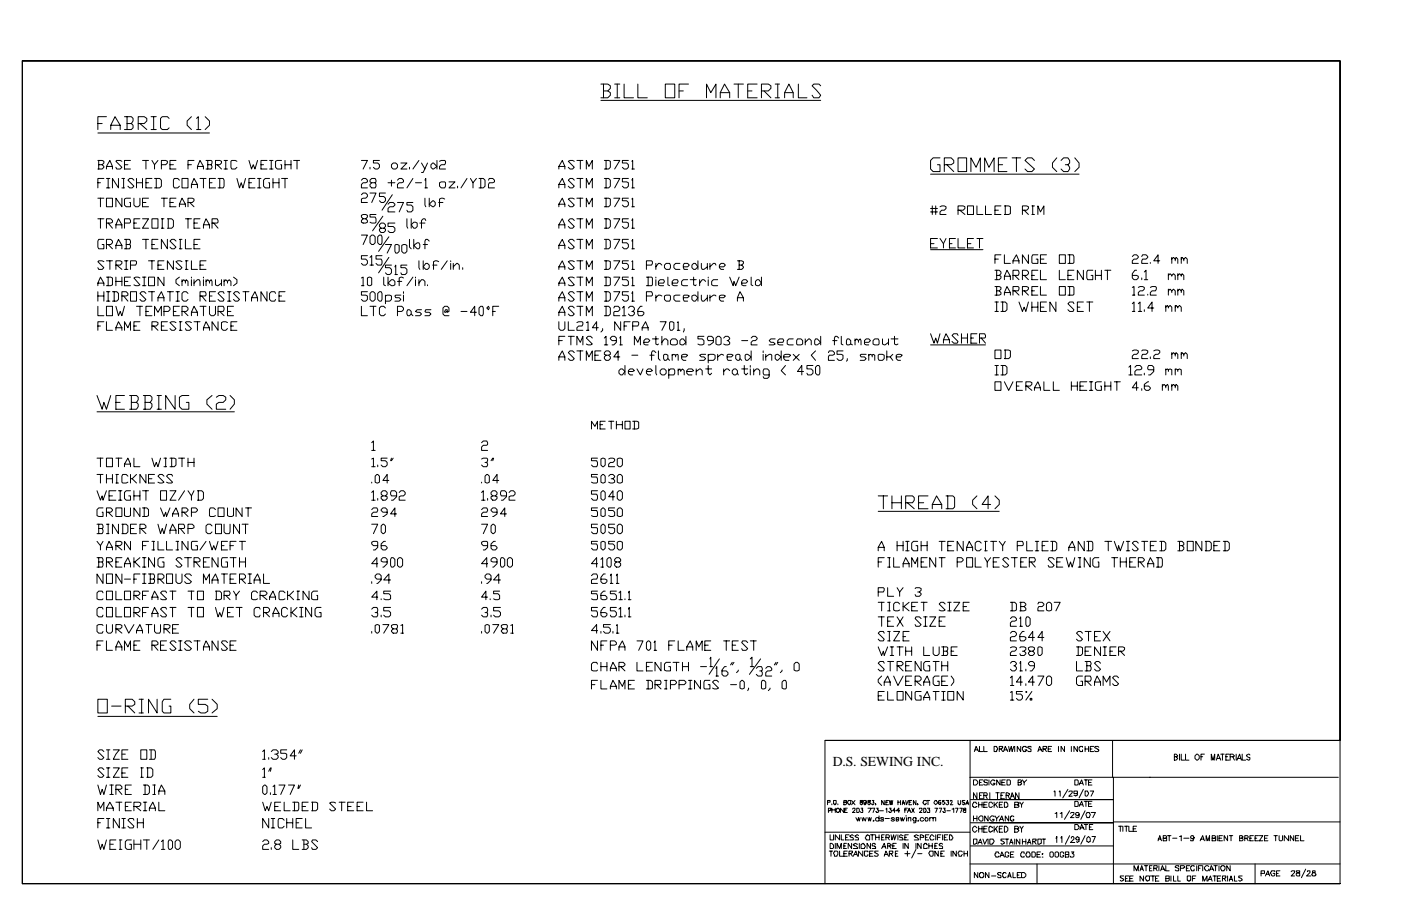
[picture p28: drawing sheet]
<svg xmlns="http://www.w3.org/2000/svg" width="432mm" height="279mm" viewBox="0 0 432 279" stroke-linecap="round" stroke-linejoin="round" font-family="sans-serif">
<defs><g id="words">
<text font-size="4.2" x="256.6" y="236.3">D.S. SEWING INC.</text>
</g></defs>
<g fill="none" stroke="#000" stroke-width=".31">
<path d="M6.9 18.8h406.1v209.5h-158.7v44.2M6.9 18.8v253.7h406.1M6.9 18.8h406.1v253.7M30.2 38.1h1.3M32.8 36h-2.6v4M34.1 40v-1.4l1.4-2.6 1.5 2.6v1.4M34.1 38.6h2.9M38.4 36h2.1l.5 .5v.8l-.5 .8M39.2 38.1h1.3l.5 .5v.8l-.5 .6h-2.1M39.2 36v4M42.6 38.1h1.8l.8-.8v-.8l-.8-.5h-1.8v4M43.1 38.1l2.1 1.9"/>
<path d="M46.6 36h1.6M46.6 40h1.6M47.4 36v4M52.1 36.5l-.5-.5h-1.6l-.5 .5v2.9l.5 .6h1.6l.5-.6M59 36l-1.3 1.3v1.3l1.3 1.4M60.6 36.5l.5-.5v4M60.6 40h1.3M63.2 36l1.4 1.3v1.3l-1.4 1.4M185.2 25.9h2.1l.8 .6v.8l-.8 .7M185.2 31h67.7M186 28h1.3l.8 .6v.8l-.8 .8h-2.1M186 25.9v4.3"/>
<path d="M189.4 25.9h1.6M189.4 30.2h1.6M190.2 25.9v4.3M192.4 25.9v4.3h2.9M196.6 25.9v4.3h2.9M205.1 25.9h2.9v4.3h-2.9zM209.3 28h1.3M212.2 25.9h-2.9v4.3M217.8 30.2v-4.3l1.3 2.7 1.6-2.7v4.3M222 30.2v-1.6l1.3-2.7 1.6 2.7v1.6M222 28.6h2.9M226.2 25.9h2.9"/>
<path d="M227.5 25.9v4.3M230.5 28h1.3M233.4 25.9h-2.9v4.3h2.9M234.7 28h2.1l.8-.7v-.8l-.8-.6h-2.1v4.3M235.5 28l2.1 2.2M238.9 25.9h1.3M238.9 30.2h1.3M239.7 25.9v4.3M241.8 30.2v-1.6l1.4-2.7 1.3 2.7v1.6M241.8 28.6h2.7M246.1 25.9v4.3h2.6M252.9 26.5l-.5-.6h-1.6l-.5 .6 2.6 2.9-.5 .8h-1.6l-.5-.8"/>
<path d="M30.2 49.5h1.3l.5 .2v.6l-.5 .5M30.2 41h34.4M30.2 56.4h.8M30.4 50.8h1.1l.5 .8-.5 .5h-1.3M30.4 49.5v2.6M32 55h-1.8v2.9M32.8 52.1v-.8l1.1-1.8 .8 1.8v.8M32.8 51.3h1.9M32.8 55h1.1M32.8 57.9h1.1M33.3 55v2.9M36.5 55v2.9l-1.8-2.9v2.9"/>
<path d="M37.6 49.7l-.6-.2h-1l-.3 .2 1.9 1.9-.6 .5h-1l-.3-.5M37.6 55h.8M37.6 57.9h.8M38.1 55v2.9M38.4 50.8h1M40.2 49.5h-1.8v2.6h1.8M41.3 55.6l-.6-.6h-.7l-.6 .6 1.9 1.8-.6 .5h-.7l-.6-.5M42.1 56.4h1.8M42.1 55v2.9M43.9 49.5h1.9M43.9 55v2.9M45 49.5v2.6"/>
<path d="M45 56.4h.8M46.8 49.5l.8 1.3v1.3M46.8 55h-1.8v2.9h1.8M47.6 55h1.6l.5 .6v1.8l-.5 .5h-1.6M48.2 55v2.9M48.7 49.5l-1.1 1.3M49.7 50.8h1.4l.5-.5v-.6l-.5-.2h-1.4v2.6M52.4 50.8h1M54.2 49.5h-1.8v2.6h1.8M55.3 55.6l-.5-.6h-1.1l-.3 .6v1.8l.3 .5h1.1l.5-.5M56.1 55h1.8v2.9h-1.8zM57.9 50.8h1.1"/>
<path d="M59 57.9v-1l.8-1.9 1.1 1.9v1M59 56.9h1.9M59.8 49.5h-1.9v2.6M60.9 52.1v-.8l.7-1.8 1.1 1.8v.8M60.9 51.3h1.8M61.6 55h1.9M62.7 55v2.9M63.5 49.5h1.6l.3 .2-.3 1.1M64 50.8h1.1l.3 .8-.3 .5h-1.6M64 49.5v2.6M64.6 56.4h.8M66.4 50.8h1.3l.6-.5v-.6l-.6-.2h-1.3v2.6"/>
<path d="M66.4 55h-1.8v2.9h1.8M66.9 50.8l1.4 1.3M67.2 55h1.6l.3 .6v1.8l-.3 .5h-1.6M67.7 55v2.9M69.1 52.1h1M69.1 49.5h1M69.6 49.5v2.6M73 49.7l-.5-.2h-1.1l-.2 .2v1.9l.2 .5h1.1l.5-.5M73 55l.8 2.9 .5-1.5 .6 1.5 .8-2.9M76.7 49.5l.8 2.6 .6-1.3 .5 1.3 .8-2.6M76.7 56.4h.8M78.6 55h-1.9v2.9h1.9"/>
<path d="M79.4 55h1M79.4 57.9h1M79.9 55v2.9M80.4 50.8h.8M82.3 49.5h-1.9v2.6h1.9M83.1 55h-1.3l-.6 .6v1.8l.6 .5h1.3v-1.5h-.3M83.1 52.1h1M83.1 49.5h1M83.6 49.5v2.6M84.1 56.4h1.9M84.1 55v2.9M86 55v2.9"/>
<path d="M86.8 49.5h-1.3l-.6 .2v1.9l.6 .5h1.3v-1.3h-.3M86.8 55h1.8M87.8 50.8h1.9M87.8 49.5v2.6M87.8 55v2.9M89.7 49.5v2.6M90.5 49.5h1.8M91.5 49.5v2.6M111.4 49.5h1.8l-1.3 2.6M111.4 55.6l.5-.6h.8l.5 .6v.5l-.5 .3h-.8l-.5 .5v1h1.8M114 59.5h1.9l-1.3 2.9M114 51.6v.5"/>
<path d="M114.6 56.4l-.6-.3v-.5l.6-.6h1l.3 1.1-.3 .3h-1l-.6 .5v.5l.6 .5h1l.3-.5-.3-1M116.9 49.5h-1.8v.8h1.3l.5 .5v.8l-.5 .5h-.8l-.5-.5M118.8 59.5h-1.9v1.1h1.4l.5 .5v.8l-.5 .5h-.8l-.6-.5M119.6 56.4h2.1M120.6 55.6v1.8M122.5 55.6l.5-.6h.8l.6 .6v.5l-.6 .3h-.8l-.5 .5v1h1.9M123.6 50.3h1.8l-1.8 1.8h1.8M126.2 51.6v.5M127.3 55l-1.9 2.9M128.1 56.4h1.8M129.1 49.5l-1.8 2.6M129.9 50.3l1.1 1.8"/>
<path d="M131 55.6l.2-.6v2.9M131 57.9h.8M131.8 50.3l-1.4 2.9h-.5M133.3 50.3h.3l1.1 1-1.1 .8-.8-.5v-.8zM134.7 49.5v2.6M135.5 56.4l.5-.3h1.1l.2 .3v1l-.2 .5h-1.1l-.5-.5zM135.5 49.7l.5-.2h1.1l.2 .2-.2 1.1h-1.1l-.5 .5v.8h1.8M138.4 56.1h1.8l-1.8 1.8h1.8M141 57.4v.5M143.9 55l-1.8 2.9M145 55l.8 1.4v1.5M146.8 55l-1 1.4"/>
<path d="M147.6 55h1.4l.5 .6v1.8l-.5 .5h-1.4M148.2 55v2.9M150.5 55.6l.3-.6h1.1l.5 .6v.5l-.5 .3h-1.1l-.3 .5v1h1.9M172.2 52.1v-.8l1.1-1.8 .8 1.8v.8M172.2 57.9v-1l1.1-1.9 .8 1.9v1M172.2 51.3h1.9M172.2 56.9h1.9M177 49.7l-.5-.2h-.8l-.5 .2 1.8 1.9-.5 .5h-.8l-.5-.5M177 55.6l-.5-.6h-.8l-.5 .6 1.8 1.8-.5 .5h-.8l-.5-.5M177.8 49.5h1.9M177.8 55h1.9M178.9 49.5v2.6"/>
<path d="M178.9 55v2.9M180.7 52.1v-2.6l.8 1.8 1.1-1.8v2.6M180.7 57.9v-2.9l.8 1.9 1.1-1.9v2.9M186.3 49.5h1.3l.5 .2v1.9l-.5 .5h-1.3M186.3 55h1.3l.5 .6v1.8l-.5 .5h-1.3M186.8 49.5v2.6M186.8 55v2.9M189.2 49.5h1.8l-1.6 2.6M189.2 55h1.8l-1.6 2.9M193.7 49.5h-1.9v.8h1.3l.6 .5v.8l-.6 .5h-.7l-.6-.5M193.7 55h-1.9v1.1h1.3l.6 .3v1l-.6 .5h-.7l-.6-.5M194.7 49.7l.3-.2v2.6"/>
<path d="M194.7 55.6l.3-.6v2.9M194.7 52.1h.8M194.7 57.9h.8M286.8 53.7h45.8M289.7 48.7h-2.1l-.8 .8v2.6l.8 .8h2.1v-2.1h-.8M291 50.8h2.2l.8-.5v-.8l-.8-.8h-2.2v4.2M291.8 50.8l2.2 2.1M295.3 48.7h2.6v4.2h-2.6zM299.2 52.9v-4.2l1.6 2.9 1.4-2.9v4.2M303.5 52.9v-4.2l1.3 2.9 1.6-2.9v4.2M307.7 50.8h1.3M310.4 48.7h-2.7v4.2h2.7"/>
<path d="M311.9 48.7h2.7M313.3 48.7v4.2M318.8 49.5l-.8-.8h-1.3l-.8 .8 2.9 2.6-.8 .8h-1.3l-.8-.8M325.7 48.7l-1.3 1.6v1.3l1.3 1.3M327 49.5l.8-.8h1.3l.6 .8v.8l-.6 .5h-.8M329.1 50.8l.6 .8v.5l-.6 .8h-1.3l-.8-.8M331.3 48.7l1.3 1.6v1.3l-1.3 1.3M30.2 61.1h1.8M30.2 67.5h1.8M31 61.1v2.7M31 67.5v2.9M32 73.8h-1.6l-.2 .5v1.9l.2 .5h1.6v-1.3h-.5"/>
<path d="M32.8 61.1h1.9v2.7h-1.9zM32.8 68.8h1.3l.6-.3v-.5l-.6-.5h-1.3v2.9M32.8 75.4h1.3l.6-.5v-.6l-.6-.5h-1.3v2.9M33.3 68.8l1.4 1.6M33.3 75.4l1.4 1.3M35.7 70.4v-1.1l.8-1.8 1.1 1.8v1.1M35.7 76.7v-1l.8-1.9 1.1 1.9v1M35.7 69.3h1.9M35.7 75.7h1.9M37.6 61.1v2.7l-1.9-2.7v2.7M38.4 68.8h1.6l.2-.3-.2-1h-1.6v2.9M38.4 73.8h1.6l.2 .5-.2 1.1"/>
<path d="M38.9 75.4h1.1l.2 .3v.5l-.2 .5h-1.6M38.9 73.8v2.9M40.2 61.1h-1.3l-.5 .3v1.8l.5 .6h1.3v-1.4h-.2M41.3 61.1v2.1l.5 .6h.8l.5-.6v-2.1M41.3 68.8h.8M43.1 67.5h-1.8v2.9h1.8M43.9 67.5h1.9l-1.9 2.9h1.9M43.9 62.4h1.1M43.9 73.8h1.9M45 73.8v2.9M45.8 61.1h-1.9v2.7h1.9M46.8 67.5h1.9v2.9h-1.9z"/>
<path d="M46.8 75.4h.8M48.7 73.8h-1.9v2.9h1.9M49.7 61.1h1.9M49.7 67.5h.8M49.7 70.4h.8M50 67.5v2.9M50.5 61.1v2.7M51.6 67.5h1.3l.5 .5v1.8l-.5 .6h-1.3M51.6 73.8v2.9l-1.9-2.9v2.9M51.9 67.5v2.9M52.4 62.4h1M54.2 61.1h-1.8v2.7h1.8"/>
<path d="M54.2 74.3l-.5-.5h-.8l-.5 .5 1.8 1.9-.5 .5h-.8l-.5-.5M55.3 63.8v-.8l.8-1.9 1 1.9v.8M55.3 63h1.8M55.3 73.8h.8M55.3 76.7h.8M55.6 73.8v2.9M57.1 73.8v2.9h1.9M57.1 67.5h1.9M57.9 62.4h1.4l.5-.5v-.5l-.5-.3h-1.4v2.7M57.9 67.5v2.9M58.5 62.4l1.3 1.4M59.8 68.8h1.1"/>
<path d="M59.8 75.4h1.1M61.6 67.5h-1.8v2.9h1.8M61.6 73.8h-1.8v2.9h1.8M62.7 70.4v-1.1l.8-1.8 1.1 1.8v1.1M62.7 69.3h1.9M65.4 68.8h1.5l.3-.3-.3-1h-1.5v2.9M65.9 68.8l1.3 1.6M111.4 60.1l.5-.6h.8l.5 .6v.5l-.5 .5h-.8l-.5 .3v1h1.8M111.4 72.5h1.8l-1.3 2.9M111.9 67.5l-.5-.6v-.5l.5-.3h.8l.5 .3v.5l-.5 .6h-.8l-.5 .5v.5l.5 .3h.8l.5-.3v-.5l-.5-.5M113.2 78.8h-1.8v1.1h1.3l.5 .5v.8l-.5 .6h-.8l-.5-.6M114 79.4l.6-.6v3"/>
<path d="M114.6 72.5h.5l.5 .5v1.9l-.5 .5h-.5l-.6-.5v-1.9zM115.9 66.1h-1.9v.8h1.6l.3 .6v1l-.3 .3h-1l-.6-.3M116.4 73l.5-.5h.6l.2 .5v1.9l-.2 .5h-.6l-.5-.5zM117.5 70.4l-.6-.6v-.5l.6-.5h.8l.5 .5v.5l-.5 .6h-.8l-.6 .2v.6l.6 .5h.8l.5-.5v-.6l-.5-.2M117.7 78.8h-1.8v1.1h1.6l.2 .5v.8l-.2 .6h-1.1l-.5-.6M118 66.7l-3.2 4.5M118.8 75.4h1.8l-1.3 2.7M119.6 63l.5-.6h1.1l.5 .6-.5 .8h-1.1l-.5 .5v1.1h2.1M119.9 73l-3.2 4.5M119.9 79.4l-3.2 4.7M120.9 60.1l-3.2 4.7M121.7 75.7l.3-.3 1 .3v1.8l-.5 .6h-.5l-.3-.6z"/>
<path d="M121.7 68.8h-2.1v1h1.6l.5 .6v.8l-.5 .5h-1.1l-.5-.5M122.5 62.4h1.9l-1.4 3M123.8 75.7l.6-.3 1 .3v1.8l-.5 .6h-.5l-.6-.6zM125.4 67.5v2.3l.3 .6M126.2 73.8v2.4l.5 .5M126.7 69.3l.8-.8 1.1 .3v1l-.5 .6h-.6zM126.7 67.5v2.9M127.3 62.4h-1.9v.8h1.3l.6 .6v1l-.6 .6h-1l-.3-.6M127.5 75.7l1.1-.8h.5l.3 .5v.8l-.3 .5h-.5zM127.5 73.8v2.9M129.4 68.8h1.6M130.4 75.4h1.4"/>
<path d="M131 61.1v2.1l.2 .6M131.2 68l-.2-.5h-.6l-.5 .5v2.4M132.3 63l1-1.1 .8 .5v.8l-.5 .6zM132.3 74.3l-.5-.5h-.6l-.2 .5v2.4M132.3 61.1v2.7M135.2 62.4h1.3M137.1 61.4l-.6-.3-1 .3v2.4M172.2 63.8v-.8l1.1-1.9 .8 1.9v.8M172.2 70.4v-1.1l1.1-1.8 .8 1.8v1.1M172.2 76.7v-1l1.1-1.9 .8 1.9v1M172.2 63h1.9M172.2 69.3h1.9"/>
<path d="M172.2 75.7h1.9M177 61.4l-.5-.3h-.8l-.5 .3 1.8 1.8-.5 .6h-.8l-.5-.6M177 68l-.5-.5h-.8l-.5 .5 1.8 1.8-.5 .6h-.8l-.5-.6M177 74.3l-.5-.5h-.8l-.5 .5 1.8 1.9-.5 .5h-.8l-.5-.5M177.8 61.1h1.9M177.8 67.5h1.9M177.8 73.8h1.9M178.9 61.1v2.7M178.9 67.5v2.9M178.9 73.8v2.9M180.7 63.8v-2.7l.8 1.9 1.1-1.9v2.7M180.7 70.4v-2.9l.8 1.8 1.1-1.8v2.9"/>
<path d="M180.7 76.7v-2.9l.8 1.9 1.1-1.9v2.9M186.3 61.1h1.3l.5 .3v1.8l-.5 .6h-1.3M186.3 67.5h1.3l.5 .5v1.8l-.5 .6h-1.3M186.3 73.8h1.3l.5 .5v1.9l-.5 .5h-1.3M186.8 61.1v2.7M186.8 67.5v2.9M186.8 73.8v2.9M189.2 61.1h1.8l-1.6 2.7M189.2 67.5h1.8l-1.6 2.9M189.2 73.8h1.8l-1.6 2.9M193.7 61.1h-1.9v.8h1.3l.6 .5v.8l-.6 .6h-.7l-.6-.6M193.7 67.5h-1.9v1h1.3l.6 .3v1l-.6 .6h-.7l-.6-.6"/>
<path d="M193.7 73.8h-1.9v1.1h1.3l.6 .5v.8l-.6 .5h-.7l-.6-.5M194.7 61.4l.3-.3v2.7M194.7 68l.3-.5v2.9M194.7 74.3l.3-.5v2.9M194.7 63.8h.8M194.7 70.4h.8M194.7 76.7h.8M286.8 65.4h2.1M286.8 64.3h2.1M286.8 77h16.1M286.8 75.1h1.1M287.3 63.5v2.6"/>
<path d="M288.4 63.5v2.6M288.9 73.6h-2.1v2.9h2.1M289.7 63.8l.5-.3h.8l.6 .3v.5l-.6 .5h-.8l-.5 .6v.7h1.9M289.7 73.6l1.1 1.5v1.4M291.6 73.6l-.8 1.5M292.6 75.1h.8M294.5 73.6h-1.9v2.9h1.9M295.3 64.8h1.6l.5-.5v-.5l-.5-.3h-1.6v2.6M295.3 73.6v2.9h2.1M295.8 64.8l1.6 1.3M298.2 63.5h1.8v2.6h-1.8zM298.2 75.1h1"/>
<path d="M300 73.6h-1.8v2.9h1.8M301.1 63.5v2.6h1.8M301.1 73.6h1.8M301.9 73.6v2.9M303.7 63.5v2.6h1.9M306.7 64.8h1M306.7 79.9h1M308.5 63.5h-1.8v2.6h1.8M308.5 78.6h-1.8v2.6M309.6 63.5h1.3l.5 .3v2.1l-.5 .2h-1.3M309.6 78.6v2.6h1.8M309.8 63.5v2.6"/>
<path d="M315.1 64.8h1.3l.6-.5v-.5l-.6-.3h-1.3v2.6M315.6 64.8l1.4 1.3M317 78.6v2.6l-1.9-2.6v2.6M318 66.1h.8M318 63.5h.8M318.3 63.5v2.6M319.9 66.1v-2.6l.8 1.9 1-1.9v2.6M319.9 78.6h-1.6l-.3 .5v1.9l.3 .2h1.6v-1.3h-.5M320.7 79.9h1M322.5 78.6h-1.8v2.6h1.8M326.5 78.6h1.8v2.6h-1.8zM329.1 78.6h1.6l.3 .5v1.9l-.3 .2h-1.6"/>
<path d="M329.7 78.6v2.6M349 79.1l.5-.5h.8l.5 .5-.5 .8h-.8l-.5 .5v.8h1.8M351.9 79.1l.3-.5h1l.5 .5-.5 .8h-1l-.3 .5v.8h1.8M361.2 79.9l.5-.5 .5 .5v.5M361.2 79.4v1.8M362.2 79.9l.3-.5 .5 .5v1.3M364.1 79.9l.2-.5 .6 .5v.5M364.1 79.4v1.8M364.9 79.9l.5-.5 .5 .5v1.3M30.2 88.1v-.8l.8-1.8 1 1.8v.8M30.2 94.5v2.9h1.8M30.2 87.3h1.8"/>
<path d="M30.2 90v2.9M30.2 91.3h1.8M32 80.7l-.5-.3h-1.1l-.2 .3 1.8 1.8-.5 .6h-1.1l-.2-.6M32 99.2h-1.8v2.7M32 90v2.9M32.8 94.5h1.9v2.9h-1.9zM32.8 85.5h1.3l.6 .2v2.1l-.6 .3h-1.3M32.8 99.2v2.7h1.9M32.8 80.4h1.9M32.8 90h1.1M32.8 92.9h1.1M33.3 85.5v2.6"/>
<path d="M33.3 90v2.9M33.9 80.4v2.7M34.7 90h1.3l.5 .5v1.8l-.5 .6h-1.3M35.2 90v2.9M35.7 81.8h1.3l.6-.6v-.5l-.6-.3h-1.3v2.7M35.7 94.5l.8 2.9 .5-1.4 .6 1.4 .8-2.9M35.7 85.5v2.6M35.7 86.8h1.9M36 81.8l1.6 1.3M37.6 91.3h1.3l.5-.3v-.5l-.5-.5h-1.3v2.9M37.6 85.5v2.6M38.1 91.3l1.3 1.6"/>
<path d="M38.4 80.4h1M38.4 83.1h1M38.4 86.8h1M38.9 80.4v2.7M40.2 90h1.9v2.9h-1.9zM40.2 81.8h1.6l.3-1.1-.3-.3h-1.6v2.7M40.2 85.5h-1.8v2.6h1.8M42.1 94.5h1.8M43.1 85.7l-.5-.2h-.8l-.5 .2 1.8 2.1-.5 .3h-.8l-.5-.3M43.1 99.2h-1.8v2.7h1.8M43.1 94.5v2.9M43.9 88.1h1.1"/>
<path d="M43.9 85.5h1.1M44.4 85.5v2.6M45 90.5l-.6-.5h-.7l-.6 .5 1.9 1.8-.6 .6h-.7l-.6-.6M45 96h.8M45.8 85.5h1.8v2.6h-1.8zM45.8 80.4h1.8M45.8 90h1.8M46.8 94.5h-1.8v2.9h1.8M46.8 80.4v2.7M46.8 90v2.9M47.6 97.4v-2.9l1.1 1.8 1-1.8v2.9M48.7 92.9v-1.1l1-1.8 .8 1.8v1.1"/>
<path d="M48.7 81.8h1M48.7 91.8h1.8M50.5 80.4h-1.8v2.7h1.8M50.5 85.5v2.6l-1.8-2.6v2.6M50.5 96h1.4l.5-.5v-.5l-.5-.5h-1.4v2.9M51.6 99.2h-1.9v2.7h1.9M51.6 90h1.8M52.4 90v2.9M53.4 80.4v2.7l-1.8-2.7v2.7M53.4 96h.8M54.2 99.5l-.5-.3h-.8l-.5 .3 1.8 1.8-.5 .6h-.8l-.5-.6M54.2 90h1.1"/>
<path d="M54.2 92.9h1.1M54.8 90v2.9M55.3 85.5l-1.1 .8v1l1.1 .8M55.3 94.5h-1.9v2.9h1.9M55.3 99.2h.8M55.6 99.2v2.7M56.1 80.7l-.5-.3h-.8l-.6 .3 1.9 1.8-.5 .6h-.8l-.6-.6M56.1 86.8l.5-.5 .5 .5v.5M56.1 96h1.3l.5-.5v-.5l-.5-.5h-1.3v2.9M56.1 86.3v1.8M56.6 96l1.3 1.4M57.1 86.8l.3-.5 .5 .5v1.3"/>
<path d="M57.1 80.4h.8M57.1 83.1h.8M57.4 80.4v2.7M57.9 90.5l-.5-.5h-.8l-.5 .5v1.8l.5 .6h.8l.5-.6M59 80.4v2.7h1.9M59 97.4v-1.1l.8-1.8 1.1 1.8v1.1M59 99.5l-.5-.3h-1.1l-.3 .3 1.9 1.8-.5 .6h-1.1l-.3-.6M59 85.5v.2M59 86.3v1.8M59 96.3h1.9M59.8 87.3l1.1-1h.5l.2 .5v1.3M59.8 86.3v1.8"/>
<path d="M59.8 99.2h1.8M60.9 99.2v2.7M61.6 91.3h1.6l.3-.3-.3-1h-1.6v2.9M61.6 81.8h1.1M61.6 94.5h1.9M62.2 91.3l1.3 1.6M62.7 85.5v.2M62.7 86.3v1.8M62.7 94.5v2.9M63.5 80.4h-1.9v2.7h1.9M63.5 86.8l.5-.5 .6 .5v.5M63.5 86.3v1.8"/>
<path d="M64.6 86.8l.5-.5 .3 .5v1.3M64.6 94.5v2.3l.5 .6h.8l.5-.6v-2.3M64.6 91.3h.8M66.4 86.3v1.5l.8 .3 1.1-.8M66.4 90h-1.8v2.9h1.8M67.2 96h1.6l.3-.5-.3-1h-1.6v2.9M67.2 99.2v2.7l-1.8-2.7v2.7M67.7 96l1.4 1.4M68.3 86.3v1.8M69.1 86.8l.5-.5 .5 .5v.5M69.1 90.5l-.3-.5h-1.1l-.5 .5 1.9 1.8-.3 .6h-1.1l-.5-.6M69.1 86.3v1.8"/>
<path d="M70.1 86.8l.5-.5 .6 .5v1.3M70.1 99.5l-.5-.3h-.8l-.5 .3v1.8l.5 .6h.8l.5-.6M70.1 90h1.1M70.1 92.9h1.1M70.1 96h1.1M70.6 90v2.9M72 85.5l1 .8v1l-1 .8M72 94.5h-1.9v2.9h1.9M73 99.2h-1.8v2.7h1.8M73.8 90.5l-.5-.5h-.8l-.5 .5 1.8 1.8-.5 .6h-.8l-.5-.6M74.9 90h1.8M75.7 90v2.9"/>
<path d="M77.5 92.9v-1.1l1.1-1.8 .8 1.8v1.1M77.5 91.8h1.9M82.3 90v2.9l-1.9-2.9v2.9M84.9 90.5l-.2-.5h-1.1l-.5 .5v1.8l.5 .6h1.1l.2-.6M86 91.3h.8M87.8 90h-1.8v2.9h1.8M111.4 85.7l.5-.2v2.6M111.4 94.5v2.9h1.8M111.4 88.1h.8M113.2 85.7l.6-.2 .8 .2v2.1l-.6 .3-.8-.3zM113.2 90h-1.8v1h1.3l.5 .3v1l-.5 .6h-.8l-.5-.6M114 81.8h1.1"/>
<path d="M114 94.5h1.9M114.6 90h.5l.5 .5v1.8l-.5 .6h-.5l-.6-.6v-1.8zM115.1 94.5v2.9M116.4 90.5l.5-.5h.6l.2 .5v1.8l-.2 .6h-.6l-.5-.6zM118.3 85.5v2.3l.5 .3M118.8 91.3l.5-.3h.8l.5 .3v1l-.5 .6h-1.3M118.8 95l-.5-.5h-.8l-.6 .5v1.8l.6 .6h.8l.5-.6M118.8 91v2.7M119.6 87.3l1-1h.6l.5 .5v1l-.5 .3h-.6zM119.6 85.5v2.6M120.6 81.8h-1.8v.7h1.3l.5 .6v1l-.5 .6h-.8l-.5-.6M121.7 82.3l.3-.5v2.9"/>
<path d="M121.7 84.7h.8M122.5 96h1.3l.6-.5v-.5l-.6-.5h-1.3v2.9M122.5 86.8h1.3M123.6 91h-1.6l-.3 .3 .3 .5h1l.6 .5-.6 .6h-1.3M124.4 85.7l-.6-.2-.8 .2v2.4M124.4 90v.5M124.4 91v1.9M125.4 81.8h-1.8v.7h1.3l.5 .6v1l-.5 .6h-1.1l-.2-.6M125.7 95.5h.5l.5 .5v.8l-.5 .6h-.5l-.3-.6v-.8zM126.7 96.8l.6 .6M127.3 85.5l-1.9 2.6M128.1 85.5v.2"/>
<path d="M128.1 86.3v1.8M129.1 80.4v2.1l.3 .6M129.1 87.3l.8-1h.5l.6 .5v1.3M129.1 86.3v1.8M129.9 95.5h-1.3l-.5 .5 .5 .3h.8l.5 .5-.5 .6h-1.3M130.4 80.4v2.7M131.2 81.2h.6l.5 .6v.7l-.5 .6h-.6l-.8-.8zM131.8 87.8v.3M132.8 95.5h-1.6l-.2 .5 .2 .3h1.1l.5 .5-.5 .6h-1.3M133.3 81.8h1.4M135.2 80.7l-.5-.3-1.1 .3v2.4M137.8 96l-.7 .3 .2-.8h.5v.8l.6-.3v-1l-.6-.5h-.7l-.6 .5v1.8l.6 .6h1.3"/>
<path d="M137.8 80.4l-1.8 2.7M138.9 80.4v.3M138.9 81.2v1.9M139.7 82.3l1.1-1.1h.2l.6 .6v1.3M139.7 81.2v1.9M142.1 96h1.8M142.6 82.5v.6M146.8 96.3h-1.8l1.3-1.8v2.9M148.2 94.5h.5l.3 .5v1.8l-.3 .6h-.5l-.6-.6v-1.8zM150 95l.5-.5 .3 .5-.3 .5zM151.9 96h.8M153.7 94.5h-1.8v2.9"/>
<path d="M172.2 83.1v-.8l1.1-1.9 .8 1.9v.8M172.2 88.1v-.8l1.1-1.8 .8 1.8v.8M172.2 92.9v-1.1l1.1-1.8 .8 1.8v1.1M172.2 97.4v-1.1l1.1-1.8 .8 1.8v1.1M172.2 99.2v2.1l.6 .6h.8l.5-.6v-2.1M172.2 82.3h1.9M172.2 87.3h1.9M172.2 91.8h1.9M172.2 96.3h1.9M175.2 99.2v2.7h1.8M177 80.7l-.5-.3h-.8l-.5 .3 1.8 1.8-.5 .6h-.8l-.5-.6M177 85.7l-.5-.2h-.8l-.5 .2 1.8 2.1-.5 .3h-.8l-.5-.3"/>
<path d="M177 90.5l-.5-.5h-.8l-.5 .5 1.8 1.8-.5 .6h-.8l-.5-.6M177 95l-.5-.5h-.8l-.5 .5 1.8 1.8-.5 .6h-.8l-.5-.6M177.8 99.5l.5-.3h1.1l.3 .3-.3 1h-1.1l-.5 .6v.8h1.9M177.8 80.4h1.9M177.8 85.5h1.9M177.8 90h1.9M177.8 94.5h1.9M178.9 80.4v2.7M178.9 85.5v2.6M178.9 90v2.9M178.9 94.5v2.9M180.7 83.1v-2.7l.8 1.9 1.1-1.9v2.7"/>
<path d="M180.7 88.1v-2.6l.8 1.8 1.1-1.8v2.6M180.7 92.9v-2.9l.8 1.8 1.1-1.8v2.9M180.7 97.4v-2.9l.8 1.8 1.1-1.8v2.9M180.7 99.5l.5-.3v2.7M186.3 80.4h1.3l.5 .3v1.8l-.5 .6h-1.3M186.3 85.5h1.3l.5 .2v2.1l-.5 .3h-1.3M186.3 90h1.3l.5 .5v1.8l-.5 .6h-1.3M186.3 94.5h1.3l.5 .5v1.8l-.5 .6h-1.3M186.8 80.4v2.7M186.8 85.5v2.6M186.8 90v2.9M186.8 94.5v2.9"/>
<path d="M189.2 80.4h1.8l-1.6 2.7M189.2 85.5h1.8l-1.6 2.6M189.2 90h1.8l-1.6 2.9M189.2 95l.2-.5h1.1l.5 .5v.5l-.5 .5h-1.1l-.2 .3v1.1h1.8M191.3 99.2v2.7l-1.9-2.7v2.7M191.8 95l.6-.5v2.9M191.8 97.4h1.1M193.7 80.4h-1.9v.8h1.3l.6 .6v.7l-.6 .6h-.7l-.6-.6M193.7 85.5h-1.9v.8h1.3l.6 .5v1l-.6 .3h-.7l-.6-.3M193.7 90h-1.9v1h1.3l.6 .3v1l-.6 .6h-.7l-.6-.6M193.7 95l.5-.5h.8l.5 .5v.5l-.8 .5M194.2 99.2h-1.8v2.7"/>
<path d="M194.7 80.7l.3-.3v2.7M194.7 85.7l.3-.2v2.6M194.7 90.5l.3-.5v2.9M194.7 83.1h.8M194.7 88.1h.8M194.7 92.9h.8M195 96l.5 .3v.5l-.5 .6h-.8l-.5-.6M197.9 94.5h-.5l-.8 1v1.3l.2 .6h1.1l.5-.6v-.5l-.5-.3h-1.3M199.2 81.8h1.6l.3-1.1-.3-.3h-1.6v2.7M199.2 85.5h1.6l.3 .2v2.1l-.3 .3h-1.6M199.2 91.3h1.6l.3-.3-.3-1h-1.6v2.9M199.8 85.5v2.6"/>
<path d="M202.1 81.2v1.9M202.1 85.5v.2M202.1 86.3v1.8M202.1 91v1.9M202.9 87.3h1.6l.3-.5-.3-.5h-1l-.6 .5v1l.6 .3h1M203.5 99.2h1.8l-1.3 2.7M204 81.8l-.5-.6h-.6l-.8 1.1M204 91.3l-1.1-.3-.8 .8M204.8 81.8l.5-.6h1.1l.2 .6v.7l-.2 .6h-1.1l-.5-.6zM204.8 91.3l.5-.3h1.1l.2 .3v1l-.2 .6h-1.1l-.5-.6zM205.8 85.5v2.3l.6 .3M206.4 99.5l.2-.3 1.1 .3v1.8l-.5 .6h-.6l-.2-.6z"/>
<path d="M207.2 87.3h1.6l.2-.5-.2-.5h-1.1l-.5 .5v1l.5 .3h1.1M208.8 99.5l.2-.3v2.7M209.5 81.2h-1.3l-.5 .6v.7l.5 .6h1.3M209.5 91h-1.3l-.5 .3v1l.5 .6h1.3M210.6 82.3h1.3l.6-.5-.6-.6h-1l-.3 .6v.7l.3 .6h1M210.6 91.8h1.3l.6-.5-.6-.3h-1l-.3 .3v1l.3 .6h1M211.9 86.3h-1.3l-.5 .5v1l.5 .3h1.3M212.7 86.3h1.9M213.3 81.8l.5-.6h.5l.8 1.1-.8 .8h-.5l-.5-.6zM213.3 91.3l1-.3 .8 .8-.8 1.1h-.5l-.5-.6zM213.8 85.5v2.3l.5 .3 .3-.3M215.1 80.4v2.7"/>
<path d="M215.1 90v2.9M215.6 86.3v1.8M216.2 81.2v1.3l.2 .6h.6l1-.8M216.2 91v1.3l.2 .6h.6l1-1.1M217.5 86.8l-.5-.5h-.6l-.8 1M218 81.2v1.9M218 91v1.9M218.3 85.5v.2M218.3 86.3v1.8M218.8 81.2v1.9M218.8 91v1.9M220.7 81.8l-.3-.6h-.5l-1.1 1.1"/>
<path d="M220.7 91.3l-.3-.3h-.5l-1.1 .8M221.2 86.3h-1.3l-.6 .5v1l.6 .3h1.3M221.7 82.3h1.3l.6-.5-.6-.6h-.8l-.5 .6v.7l.5 .6h.8M221.7 91.8h1.3l.6-.5-.6-.3h-.8l-.5 .3v1l.5 .6h.8M224.9 85.5l1.1 2.6 .2-1.3 .5 1.3 1.1-2.6M227.3 80.4h1.3l.5 .3v.5l-.5 .6M227.3 92.9v-1.1l.8-1.8 1 1.8v1.1M227.3 91.8h1.8M227.8 81.8h.8l.5 .7-.5 .6h-1.3M227.8 80.4v2.7M228.6 87.3h1.3l.6-.5-.6-.5h-.8l-.5 .5v1l.5 .3h.8M231.5 85.5v2.3l.5 .3"/>
<path d="M232.8 86.8l.6-.5h.5l.8 1-.8 .8h-.5l-.6-.3zM234.7 85.5v2.6M306.7 83.3h1.3l.5 .6v.5l-.5 .5M306.7 88.4h1.3l.5 .2v.6l-.5 .5M306.7 96h1M306.7 93.1h1M307.2 84.9h.8l.5 .3v.5l-.5 .6h-1.3M307.2 89.7h.8l.5 .5v.6l-.5 .2h-1.3M307.2 83.3v3M307.2 88.4v2.6M307.2 93.1v2.9M308.5 93.1h1.3l.6 .6v1.8l-.6 .5h-1.3"/>
<path d="M309 93.1v2.9M309.6 86.3v-1.1l.8-1.9 1 1.9v1.1M309.6 91v-.8l.8-1.8 1 1.8v.8M309.6 85.2h1.8M309.6 90.2h1.8M312.2 81.2v-.8l1.1-1.8 .8 1.8v.8M312.2 84.9h1.6l.3-.5-.3-1.1h-1.6v3M312.2 89.7h1.6l.3-1.1-.3-.2h-1.6v2.6M312.2 80.4h1.9M312.7 84.9l1.4 1.4M312.7 89.7l1.4 1.3M314.1 93.1l1 2.9 .5-1.3 .6 1.3 .8-2.9"/>
<path d="M315.1 84.9h1.3l.6-.5v-.5l-.6-.6h-1.3v3M315.1 89.7h1.3l.6-.5v-.6l-.6-.2h-1.3v2.6M315.6 84.9l1.4 1.4M315.6 89.7l1.4 1.3M318 84.9h.8M318 89.7h.8M318 93.1v2.9M318 94.7h1.9M319.9 83.3h-1.9v3h1.9M319.9 88.4h-1.9v2.6h1.9M319.9 93.1v2.9M320.7 83.3v3h1.8"/>
<path d="M320.7 88.4v2.6h1.8M320.7 94.7h1M322.5 93.1h-1.8v2.9h1.8M325.4 93.1v2.9l-1.8-2.9v2.9M326.5 88.4h1.8v2.6h-1.8zM326.5 83.3v3h1.8M329.1 88.4h1.6l.3 .2v2.2l-.3 .2h-1.6M329.1 84.9h1.1M329.7 88.4v2.6M331 83.3h-1.9v3h1.9M331 93.7l-.3-.6h-1l-.6 .6 1.9 1.8-.3 .5h-1l-.6-.5M332.1 94.7h.7"/>
<path d="M333.9 83.3v3l-1.8-3v3M333.9 93.1h-1.8v2.9h1.8M335 93.1h1.8M335.8 93.1v2.9M336.8 83.3h-1.6l-.2 .6v1.8l.2 .6h1.6v-1.4h-.5M337.6 84.9h1.9M337.6 83.3v3M339.5 83.3v3M340.5 83.3h1.9M341.3 83.3v3M349 88.6l.5-.2v2.6M349 93.7l.5-.6v2.9"/>
<path d="M349 96h.8M349 91h.8M350.3 83.3h-.5l-.8 1.1v1.3l.5 .6h.8l.5-.6v-.5l-.5-.3h-1.3M350.8 88.6l.6-.2h.8l.5 .2v.6l-.5 .5h-.8l-.6 .5v.8h1.9M350.8 93.7l.6-.6v2.9M350.8 96h1.1M351.9 85.7v.6M352.7 83.9l.5-.6v3M352.7 86.3h1M352.7 95.5v.5M353.7 90.8v.2M354.5 88.6l.6-.2h1l.3 .2-.3 1.1h-1l-.6 .5v.8h1.9"/>
<path d="M354.5 81v.2M355.6 95h-1.9l1.4-1.9v2.9M357.5 80.4h-1.9l1.3-1.8v2.6M359.3 94.7l.5-.5 .3 .8M359.3 94.2v1.8M360.1 84.9l.5-.5 .6 .8M360.1 89.7l.5-.5 .6 .5v.5M360.1 94.7l.5-.5 .6 .5v1.3M360.1 84.4v1.9M360.1 89.2v1.8M361.2 84.9l.5-.5 .5 .5v1.4M361.2 89.7l.5-.5 .5 .5v1.3"/>
<path d="M362.2 94.7l.3-.5 .5 .8M362.2 94.2v1.8M363 84.9l.5-.5 .6 .8M363 89.7l.5-.5 .6 .5v.5M363 94.7l.5-.5 .6 .5v1.3M363 84.4v1.9M363 89.2v1.8M364.1 84.9l.2-.5 .6 .5v1.4M364.1 89.7l.2-.5 .6 .5v1.3M30.2 100.5h.8M35.7 101.9v-.8l.8-1.9 1.1 1.9v.8M35.7 101.1h1.9"/>
<path d="M38.4 101.9v-2.7l1 1.9 .8-1.9v2.7M41.3 100.5h.8M46.8 100.5h1.4l.5-.5v-.5l-.5-.3h-1.4v2.7M47.4 100.5l1.3 1.4M49.7 100.5h.8M55.3 101.9h.8M62.7 101.9v-.8l.8-1.9 1.1 1.9v.8M62.7 101.1h1.9M71.2 100.5h.8M172.2 111.1v-1l1.1-1.9 .8 1.9v1M172.2 105h1.1M172.2 110.1h1.9"/>
<path d="M174.1 103.7h-1.9v2.7M175.2 103.7h1.8M175.9 103.7v2.7M177 108.7l-.5-.5h-.8l-.5 .5 1.8 1.9-.5 .5h-.8l-.5-.5M177.8 106.4v-2.7l1.1 1.9 .8-1.9v2.7M177.8 108.2h1.9M178.9 108.2v2.9M180.7 111.1v-2.9l.8 1.9 1.1-1.9v2.9M180.7 101.9h.8M182.6 104.2l-.6-.5h-.8l-.5 .5 1.9 1.9-.6 .3h-.8l-.5-.3M183.4 109.5h1M184.4 101.1h-1.8l1.3-1.9v2.7"/>
<path d="M185.2 108.2h-1.8v2.9h1.8M185.7 101.3v.6l-.5 .5M186.3 104.2l.5-.5v2.7M186.3 106.4h1M186.8 109.5l-.5-.2v-.6l.5-.5h.8l.5 .5v.6l-.5 .2h-.8l-.5 .6v.5l.5 .5h.8l.5-.5v-.5l-.5-.6M190 105h-1.4l-.5-.8 .5-.5h.8l.6 .5v1.4l-.8 .8h-.6M190.8 114.3l.5-.5h.5l.8 .8-.8 1h-.5l-.5-.5zM191 104.2l.3-.5v2.7M191 110.1h-1.8l1.3-1.9v2.9M191 106.4h.8M192.4 100.5h.7M192.6 112.7v2.9"/>
<path d="M193.7 114.6h1.3l.5-.3-.5-.5h-.8l-.5 .5v.8l.5 .5h.8M194.7 109.5h1.9M195 100.5h1.6l.2-1-.2-.3h-1.6v2.7M195.5 106.4v-2.7l1.1 1.9 .8-1.9v2.7M196.3 113.8l1.1 1.8 .8-1.8M197.9 101.9v-.8l1.1-1.9 .8 1.9v.8M197.9 101.1h1.9M198.4 105.6h1.4l.5-.6-.5-.5h-.8l-.6 .5v1.1l.6 .3h.8M199.2 114.6h1.4l.5-.3-.5-.5h-.8l-.6 .5v.8l.6 .5h.8M200.3 109.5h1.3M201.1 104.5h1.8M202.1 103.7v2.4l.6 .3 .2-.3"/>
<path d="M202.1 108.7l-.5-.5h-.5l-.3 .5v2.4M202.1 112.7v2.4l.3 .5M202.9 108.2v2.4l.6 .5M204 105.6l.8-1.1h.5l.5 .5v1.4M204 103.7v2.7M204.8 109.3l1 .2v1.1l-.5 .5h-.5l-.3-.5v-1.1zM205.8 110.6l.6 .5M206.1 114.3l.5-.5h1.1l.3 .5v.8l-.3 .5h-1.6M206.1 113.8v2.9M206.6 105l.6-.5h1l.6 .5v1.1l-.6 .3h-1l-.6-.3zM207.2 109.5l.5-.2 .5 .2v.6M207.2 109.3v1.8"/>
<path d="M208.2 109.5l.6-.2 .2 .2v1.6M208.8 101.9h.7M209 114.3l.5-.5 .3 .8M209 113.8v1.8M209.5 105l.6-.5h.5l.8 1.1-.8 .8h-.5l-.6-.3zM209.8 114.3l.5-.5 .6 .5v1.3M210.1 110.1h1.3l.5-.6-.5-.2h-.8l-.5 .2v1.1l.5 .5h.8M210.9 101.3l-.3 1.1M211.4 103.7v2.7M211.7 114.6h1.6l.5-.3-.5-.5h-1.1l-.5 .5v.8l.5 .5h1.1M214.6 114.6l1.3-.8 .5 .5v1.3M214.6 113.8v1.8"/>
<path d="M217 103.7h-1.9v.8h1.3l.6 .5v1.1l-.6 .3h-.8l-.5-.3M217.5 109.3h-1.3l-.6 .2 .6 .6h.8l.5 .5-.5 .5h-1.4M217.5 113.8h1.8M218.3 109.5l.5-.2h1.1l.5 .2v1.1l-.5 .5h-1.6M218.3 112.7v2.4l.5 .5 .5-.5M218.3 109.3v2.6M219.9 105h-1.6l-.3-.5 .3-.8h1l.6 .5v1.4l-1.1 .8h-.5M220.7 104.2l.5-.5h.5l.5 .5v1.9l-.5 .3-1-.3zM221.2 109.3v1.8M223 104.2l.6-.5h.8l.5 .8-.8 .5M223 109.5l-.8-.2-1 .8M223 113.8v1.8"/>
<path d="M224.1 110.1h1.3l.6-.6-.6-.2h-1l-.3 .2v1.1l.3 .5h1M224.4 105l.5 .6v.5l-.5 .3h-.8l-.6-.3M224.9 114.3l-.5-.5h-.6l-.8 .8M225.7 114.3l.5-.5h.5l.6 .5v.8l-.6 .5h-.5l-.5-.5zM226.7 109.5l.6-.2h.5l.3 .2v1.1l-.3 .5h-.5l-.6-.5zM227.3 115.1l.2 .5M228.1 110.6l.5 .5M228.6 105h1.9M228.6 113.8h1.9M229.4 112.7v2.4l.5 .5 .6-.5M229.7 109.5l.2-.2h.6l1 .8-1 1h-.6l-.2-.5zM231.2 112.7v.5"/>
<path d="M231.2 113.8v1.8M231.5 104.2l.5-.5h.8l.6 .5-.6 .8h-.8l-.5 .6v.8h1.9M231.5 108.2v2.9M232.3 114.6l.8-.8h.5l.6 .5v1.3M232.3 113.8v1.8M235.2 108.2v.5M235.2 109.3v1.8M236 110.1l1.1-.8h.5l.3 .2v1.6M236 109.3v1.8M237.1 115.6h-1.6l-.3-.5v-.8l.3-.5h1l.6 .5v1.9l-.6 .5h-1l-.3-.5M238.9 109.5l.8-.2 1.1 .8-1.1 1h-.3l-.5-.5zM238.9 104.5h-1.3l-.5 .5 .5 .6h.8l.5 .5-.5 .3h-1.3"/>
<path d="M239.7 105.6h1.6l.3-.6-.3-.5h-1.1l-.5 .5v1.1l.5 .3h1.1M240.8 108.2v2.9M241.6 110.1h1.6l.5-.6-.5-.2h-1.1l-.5 .2v1.1l.5 .5h1.1M242.1 112.7l-1.3 1.6 1.3 1.3M244.5 104.5h-1.3l-.6 .5v1.1l.6 .3h1.3M244.5 109.3l1.8 1.8M245.8 104.5h1.1l.5 .5v1.1l-.5 .3h-1.1l-.3-.3v-1.1zM246.3 109.3l-1.8 1.8M247.6 114.6h-1.8l1.3-1.9v2.9M248.2 105.6l1-1.1h.3l.5 .5v1.4M248.2 104.5v1.9M250.6 112.7h-1.9v1.1h1.3l.6 .5v.8l-.6 .5h-1l-.3-.5"/>
<path d="M251.4 104.5h.5l1 1.1-1 .8h-.5l-.3-.3v-1.1zM251.4 113.2l.5-.5h.5l.3 .5v1.9l-.3 .5h-.5l-.5-.5zM251.4 108.2l-1.4 1.3 1.4 1.6M252.9 103.7v2.7M255.3 108.7l.3-.5h1l.6 .5v.6l-.6 .2h-1l-.3 .6v1h1.9M256.6 105h1.4M258.5 104.2l-.5-.5h-.6l-.2 .5v2.2M259.3 103.7v2.4l.5 .3M259.8 108.2h-1.8v1.1h1.3l.5 .2v1.1l-.5 .5h-.8l-.5-.5M261.1 104.5h.6l.5 .5v1.1l-.5 .3h-.6l-.2-.3v-1.1zM261.1 110.6v.5l-.2 .3M262.2 106.1l.5 .3"/>
<path d="M263.5 105l.6-.5 .5 .5v.6M263.5 104.5v1.9M264.6 105l.5-.5 .3 .5v1.4M266.4 105.6h1.4l.5-.6-.5-.5h-.8l-.6 .5v1.1l.6 .3h.8M267 109.3h-1.6l-.3 .2 .3 .6h1l.6 .5-.6 .5h-1.3M267.8 109.5l.5-.2 .5 .2v.6M267.8 109.3v1.8M268.8 109.5l.3-.2 .5 .2v1.6M269.1 105l.5-.5h1.1l.2 .5v1.1l-.2 .3h-1.1l-.5-.3zM270.7 109.5l.2-.2h1.1l.5 .2v1.1l-.5 .5h-1.1l-.2-.5zM272 104.5v1.6l.8 .3 1-.8M273.3 108.2v2.9"/>
<path d="M273.8 104.5v1.9M274.4 110.1l.8 1M274.6 104.5h2.2M275.2 109.3l-.8 .8h-1.1M275.7 103.7v2.4l.5 .3 .6-.3M276.2 110.1h1.3l.6-.6-.6-.2h-.7l-.6 .2v1.1l.6 .5h.7M286.8 102.9l1.1 2.9 .5-1.6 .5 1.6 .8-2.9M286.8 106.4h16.9M290.8 105.8v-1l.8-1.9 1 1.9v1M290.8 104.8h1.8M295.3 103.5l-.3-.6h-1l-.6 .6 1.9 1.8-.3 .5h-1l-.6-.5M296.3 102.9v2.9"/>
<path d="M296.3 104.2h1.9M298.2 102.9v2.9M299.2 104.2h.8M301.1 102.9h-1.9v2.9h1.9M301.9 104.2h1.6l.2-.2-.2-1.1h-1.6v2.9M302.4 104.2l1.3 1.6M306.7 107.9h1.8v2.7h-1.8zM306.7 117.7h1.8v2.7h-1.8zM306.7 112.7h1M306.7 115.6h1M307.2 112.7v2.9M308.5 112.7h1.3l.6 .5v1.9l-.6 .5h-1.3"/>
<path d="M309 112.7v2.9M309.6 107.9h1.3l.5 .3v1.9l-.5 .5h-1.3M309.6 117.7l1.3 2.7 1.3-2.7M309.8 107.9v2.7M313.3 119.1h.8M315.1 117.7h-1.8v2.7h1.8M316.2 119.1h1.3l.5-.6v-.5l-.5-.3h-1.3v2.7M316.4 119.1l1.6 1.3M318.8 119.6h1.9M321.7 117.7v2.7h1.9M324.6 117.7v2.7h1.9M330.2 119.1h1.9"/>
<path d="M330.2 117.7v2.7M332.1 117.7v2.7M332.8 119.1h1.1M335 117.7h-2.2v2.7h2.2M335.8 117.7h1M336.3 117.7v2.7M339.5 117.7h-1.4l-.5 .3v1.9l.5 .5h1.4v-1.3h-.3M340.5 119.1h1.9M340.5 117.7v2.7M342.4 117.7v2.7M343.4 117.7h1.9M344.2 117.7v2.7"/>
<path d="M347.9 113.2l.6-.5v2.9M347.9 115.6h1.1M349 108.2l.5-.3h.8l.5 .3v.5l-.5 .6h-.8l-.5 .5v.8h1.8M349.8 113.2l.5-.5h1.1l.5 .5v.6l-.5 .2h-1.1l-.5 .6v1h2.1M350.8 119.6h-1.8l1.3-1.9v2.7M351.9 108.2l.3-.3h1l.5 .3v.5l-.5 .6h-1l-.3 .5v.8h1.8M351.9 119.9v.5M352.7 115.1v.5M354 117.7l-1.3 .8v1.4l.5 .5h.8l.5-.5-.5-.8h-1.3M354.5 110.1v.5M355.6 108.2l.5-.3h.8l.6 .3v.5l-.6 .6h-.8l-.5 .5v.8h1.9M355.6 114h-1.6l-.3-.2 .3-1.1h1.1l.5 .5v1.4l-1.1 1h-.5"/>
<path d="M358.2 119.1l.6-.6 .5 .6v.5M358.2 118.5v1.9M359.3 114l.5-.2 .3 .2v.6M359.3 119.1l.5-.6 .3 .6v1.3M359.3 113.8v1.8M360.1 114l.5-.2 .6 .2v1.6M361.2 109.3l.5-.6 .5 .6v.5M361.2 119.1l.5-.6 .5 .6v.5M361.2 108.7v1.9M361.2 118.5v1.9M362.2 109.3l.3-.6 .5 .6v1.3M362.2 114l.3-.2 .5 .2v.6"/>
<path d="M362.2 119.1l.3-.6 .5 .6v1.3M362.2 113.8v1.8M363 114l.5-.2 .6 .2v1.6M364.1 109.3l.2-.6 .6 .6v.5M364.1 108.7v1.9M364.9 109.3l.5-.6 .5 .6v1.3M29.9 122l1.6 4.2 .5-2.1 .8 2.1 1.3-4.2M29.9 127h42.3M35.7 124.1h1.3M38.4 122h-2.7v4.2h2.7M40 122h2.1l.5 .5v.8l-.5 .8M40.5 124.1h1.6l.5 .5v.8l-.5 .8h-2.1"/>
<path d="M40.5 122v4.2M44.2 122h2.1l.5 .5v.8l-.5 .8M44.7 124.1h1.6l.5 .5v.8l-.5 .8h-2.1M44.7 122v4.2M48.4 126.2h1.3M48.4 122h1.3M48.9 122v4.2M54 122v4.2l-2.9-4.2v4.2M58.2 122h-2.1l-.8 .5v2.9l.8 .8h2.1v-2.1h-.8M65.4 122l-1.6 1.3v1.3l1.6 1.6M66.7 122.5l.8-.5h1.3l.8 .5v.8l-.8 .8h-1.3l-.8 .5v1.6h2.9M70.9 122l1.3 1.3v1.3l-1.3 1.6"/>
<path d="M114.6 136.5l.5-.5v2.9M114.6 138.9h1M148.4 136.5l.6-.5h1l.3 1.1-.3 .2h-1l-.6 .5v1.1h1.9M182.3 132.3v-2.4l1.1 1.6 .7-1.6v2.4M184.9 131h.8M186.5 129.9h-1.6v2.4h1.6M187.6 129.9h1.6M188.4 129.9v2.4M190 131h1.8M190 129.9v2.4M191.8 129.9v2.4M192.6 129.9h1.6v2.4h-1.6z"/>
<path d="M195 129.9h1.3l.5 .3v1.8l-.5 .3h-1.3M195.5 129.9v2.4M318.8 120.4v-.8l1.1-1.9 .8 1.9v.8M335.8 120.4h1M29.9 151.3l1.1 3 .5-1.4 .3 1.4 1-3M29.9 141.3h1.9M29.9 146.3h1.9M31 141.3v2.6M31 146.3v2.7M31.8 156.6h-1.4l-.5 .6v1.8l.5 .3h1.4v-1.3h-.3M32.8 141.3h1.9v2.6h-1.9zM32.8 158h1.3l.6-.8-.6-.6h-1.3v2.7"/>
<path d="M32.8 146.3v2.7M32.8 147.6h1.9M33.3 158l1.4 1.3M33.6 152.9h1.1M34.7 146.3v2.7M35.7 156.6h1.9v2.7h-1.9zM35.7 151.3h-2.1v3h2.1M35.7 141.3h1.9M35.7 146.3h.8M35.7 149h.8M36 146.3v2.7M36.5 141.3v2.6"/>
<path d="M36.5 154.3h1.1M36.5 151.3h1.1M37 151.3v3M38.4 143.9v-.8l1-1.8 .8 1.8v.8M38.4 156.6v2.4l.5 .3h.8l.5-.3v-2.4M38.4 143.1h1.8M39.4 146.8l-.5-.5h-1.1l-.2 .5v1.9l.2 .3h1.1l.5-.3M40.2 151.3h-1.3l-.5 .6v1.8l.5 .6h1.3v-1.4h-.5M40.2 146.3v2.7M40.7 147.6l1.4 1.4M41.3 141.3v2.6h1.8M41.3 152.9h1.8"/>
<path d="M41.3 151.3v3M42.1 146.3l-1.4 1.3h-.5M43.1 156.6v2.7l-1.8-2.7v2.7M43.1 151.3v3M43.9 156.6h1.3l.6 .6v1.8l-.6 .3h-1.3M43.9 151.3h1.9M44.4 156.6v2.7M45 146.3v2.7l-1.9-2.7v2.7M45 151.3v3M45.8 147.6h1M46.8 141.3l.8 2.6 .6-1.3 .5 1.3 .8-2.6M47.6 146.3h-1.8v2.7h1.8"/>
<path d="M49.5 151.3h1.8v3h-1.8zM49.5 156.6l1 2.7 .6-1.3 .2 1.3 1.1-2.7M50.5 146.8l-.5-.5h-.8l-.5 .5 1.8 1.9-.5 .3h-.8l-.5-.3M50.5 141.3h.8M50.5 143.9h.8M51.1 141.3v2.6M52.4 141.3h1.3l.5 .3v1.8l-.5 .5h-1.3M52.4 151.3h1.8l-1.8 3h1.8M52.9 141.3v2.6M53.2 146.8l-.3-.5h-1l-.6 .5 1.9 1.9-.3 .3h-1l-.6-.3M53.2 159.3v-.8l1-1.9 .8 1.9v.8M53.2 158.5h1.8"/>
<path d="M55 141.3h1.9M56.1 158h1.3l.5-.8-.5-.6h-1.3v2.7M56.1 141.3v2.6M56.6 158l1.3 1.3M56.9 151.3l-1.9 3M57.9 151.3l1.1 1.6v1.4M57.9 141.3v2.6M57.9 142.6h1.9M59 158h1.3l.6-.8-.6-.6h-1.3v2.7M59.8 141.3v2.6M59.8 151.3l-.8 1.6M60.9 151.3h1.3l.5 .6v1.8l-.5 .6h-1.3"/>
<path d="M61.1 151.3v3M66.4 157.2l-.5-.6h-1.1l-.2 .6v1.8l.2 .3h1.1l.5-.3M67.2 156.6h1.9v2.7h-1.9zM70.1 156.6v2.4l.5 .3h.8l.6-.3v-2.4M74.6 156.6v2.7l-1.8-2.7v2.7M75.7 156.6h1.8M76.5 156.6v2.7M114.6 141.6l.5-.3v2.6M114.6 151.9l.5-.6v3M114.6 157.2l.5-.6h1.1l.2 .6-.2 .8h-1.1l-.5 .5v.8h1.8M114.6 143.9h1M114.6 148.7v.3"/>
<path d="M114.6 154.3h1M115.6 146.8l.6-.5 .7 .5v1.9l-.5 .3-.8-.3zM116.4 143.4v.5M116.4 153.7v.6M118 152.9l-.5-.5v-.5l.5-.6h.8l.5 .6v.5l-.5 .5h-.8l-.5 .3v.5l.5 .6h.8l.5-.6v-.5l-.5-.3M119.3 141.3h-1.8v.8h1.3l.5 .5v.8l-.5 .5h-.8l-.5-.5M119.3 158h-1.3l-.5-.8 .5-.6h.8l.5 .6v1.3l-1.3 .8M119.9 148.2h-1.9l1.3-1.9v2.7M120.6 141.3l-.2 .8M121.2 141.3l-.6 .8M122.2 152.9h-1.6l-.2-.5 .2-1.1h1.1l.5 .6v1.3l-1 1.1h-.6M122.2 158.5h-1.8l1.3-1.9v2.7"/>
<path d="M123 151.9l.6-.6h.8l.5 .6v.5l-.5 .5h-.8l-.6 .3v1.1h1.9M148.4 141.6l.6-.3h1l.3 .3-.3 1h-.5M148.4 151.9l.6-.6v3M148.4 157.2l.6-.6h1l.3 .6-.3 .8h-1l-.6 .5v.8h1.9M148.4 148.7v.3M148.4 154.3h1.1M150 146.3l.8 .5v1.9l-.5 .3-.8-.3v-1.9zM150 142.6l.3 .5-.3 .8h-1l-.6-.5M150.3 153.7v.6M151.9 152.9l-.6-.5v-.5l.6-.6h.8l.5 .6v.5l-.5 .5h-.8l-.6 .3v.5l.6 .6h.8l.5-.6v-.5l-.5-.3M151.9 141.3l-.6 .8M152.1 141.3l-.2 .8"/>
<path d="M153.2 158h-1.3l-.6-.8 .6-.6h.8l.5 .6v1.3l-1.3 .8M153.7 148.2h-1.8l1.3-1.9v2.7M156.1 152.9h-1.6l-.2-.5 .2-1.1h1.1l.5 .6v1.3l-1.1 1.1h-.5M156.1 158.5h-1.8l1.3-1.9v2.7M156.9 151.9l.5-.6h.8l.6 .6v.5l-.6 .5h-.8l-.5 .3v1.1h1.9M184.1 141.3h-1.8v.8h1.6l.2 .5v.8l-.2 .5h-1.1l-.5-.5M184.1 146.3h-1.8v.8h1.6l.2 .5v1.1l-.2 .3h-1.1l-.5-.3M184.1 151.3h-1.8v1.1h1.6l.2 .5v.8l-.2 .6h-1.1l-.5-.6M184.1 156.6h-1.8v.8h1.6l.2 .6v1l-.2 .3h-1.1l-.5-.3M185.2 141.6l.5-.3 .8 .3v1.8l-.5 .5-.8-.5zM185.2 146.8l.5-.5 .8 .5v1.9l-.5 .3-.8-.3zM185.2 151.9l.5-.6 .8 .6v1.8l-.5 .6-.8-.6z"/>
<path d="M185.2 157.2l.5-.6 .8 .6v1.8l-.5 .3-.8-.3zM187.6 141.6l.5-.3h.8l.5 .3v.5l-.5 .5h-.8l-.5 .5v.8h1.8M187.6 146.8l.5-.5h.8l.5 .5-.5 .8h-.5M188.9 147.6l.5 .6v.5l-.5 .3h-.8l-.5-.3M189.4 153.2h-1.8l1.3-1.9v3M189.4 156.6h-1.8v.8h1.3l.5 .6v1l-.5 .3h-.8l-.5-.3M190.2 141.6l.6-.3 1 .3v1.8l-.5 .5h-.5l-.6-.5zM190.2 146.8l.6-.5h.5l.5 .5v1.9l-.5 .3-1.1-.3zM190.2 151.9l.6-.6h.5l.5 .6v1.8l-.5 .6h-.5l-.6-.6zM190.2 157.2l.6-.6h.5l.5 .6v1.8l-.5 .3-1.1-.3zM270.7 152.9h2.9M270.7 157.7h37.3"/>
<path d="M272.3 152.9v4M274.9 152.9v4M274.9 155h2.9M277.8 152.9v4M279.1 155h2.2l.5-.7v-.8l-.5-.6h-2.2v4M279.7 155l2.1 1.9M283.1 155h1.6M286 152.9h-2.9v4h2.9M287.3 156.9v-1.3l1.4-2.7 1.5 2.7v1.3M287.3 155.6h2.9M291.6 152.9h2.1l.5 .6v2.9l-.5 .5h-2.1M292.1 152.9v4"/>
<path d="M301.1 152.9l-1.3 1.4v1.3l1.3 1.3M305.3 155.6h-2.6l1.8-2.7v4M306.7 152.9l1.3 1.4v1.3l-1.3 1.3M29.9 161.7h1.6l.3 .5v.5l-.3 .3M29.9 167l1.1 1.3v1.3M29.9 172h1.6l.3 .5v.5l-.3 .3M30.4 163h1.1l.3 1-.3 .6h-1.6M30.4 173.3h1.1l.3 1.1-.3 .5h-1.6M30.4 161.7v2.9M30.4 172v2.9M31.8 177v2.9l-1.9-2.9v2.9M31.8 167l-.8 1.3"/>
<path d="M32.8 177h1.9v2.9h-1.9zM32.8 169.6v-.8l.8-1.8 1.1 1.8v.8M32.8 173.3h1.3l.6-.3v-.5l-.6-.5h-1.3v2.9M32.8 161.7h.8M32.8 164.6h.8M32.8 168.8h1.9M33.3 161.7v2.9M33.3 173.3l1.4 1.6M35.7 168.3h1.3l.6-.6v-.5l-.6-.2h-1.3v2.6M35.7 173.3h.8M36 168.3l1.6 1.3M36.5 161.7v2.9l-1.8-2.9v2.9"/>
<path d="M37.6 161.7h1.3l.5 .5v1.8l-.5 .6h-1.3M37.6 172h-1.9v2.9h1.9M37.6 177v2.9l-1.9-2.9v2.9M37.8 161.7v2.9M38.4 174.9v-1.1l1-1.8 .8 1.8v1.1M38.4 173.8h1.8M38.4 178.6h1.8M40.2 167v2.6l-1.8-2.6v2.6M40.2 163h1.1M41.3 172v2.9M41.3 178.6h.8M41.5 173.3l1.6 1.6"/>
<path d="M42.1 161.7h-1.9v2.9h1.9M43.1 163h1.3l.6-.3v-.5l-.6-.5h-1.3v2.9M43.1 172l-1.8 1.3M43.1 177h-1.8v2.9M43.4 163l1.6 1.6M43.9 168.3h1.1M43.9 174.9h1.1M43.9 172h1.1M43.9 177h1.1M43.9 179.9h1.1M44.4 172v2.9M44.4 177v2.9"/>
<path d="M45.8 167h-1.9v2.6M45.8 177h1.6l.2 .5-.2 1.1M46.3 178.6h1.1l.2 .3v.5l-.2 .5h-1.6M46.3 177v2.9M46.8 167h.8M46.8 169.6h.8M47.4 167v2.6M47.6 172v2.9l-1.8-2.9v2.9M48.7 161.7l.8 2.9 .5-1.6 .5 1.6 .8-2.9M48.7 167v2.6h1.8M48.7 178.6h1.3l.5-.5v-.6l-.5-.5h-1.3v2.9M49.2 178.6l1.3 1.3"/>
<path d="M50.5 172h-1.3l-.5 .5v1.9l.5 .5h1.3v-1.6h-.5M51.3 177h1.9v2.9h-1.9zM51.3 167v2.6h1.9M52.4 164.6v-1.1l.8-1.8 1 1.8v1.1M52.4 163.5h1.8M54.2 177v2.4l.6 .5h.8l.5-.5v-2.4M54.2 167h.8M54.2 169.6h.8M54.8 167v2.6M55 163h1.6l.3-.3-.3-1h-1.6v2.9M55.6 163l1.3 1.6M56.1 172.5l-.5-.5h-.8l-.6 .5 1.9 1.9-.5 .5h-.8l-.6-.5"/>
<path d="M56.9 172h2.1M57.9 163h1.4l.5-.3v-.5l-.5-.5h-1.4v2.9M57.9 167v2.6l-1.8-2.6v2.6M57.9 172v2.9M59 177.5l-.5-.5h-1.1l-.5 .5 2.1 1.9-.5 .5h-1.1l-.5-.5M59.8 173.3h1.3l.5-.3v-.5l-.5-.5h-1.3v2.9M60.3 173.3l1.3 1.6M60.9 167h-1.6l-.3 .2v1.9l.3 .5h1.6v-1.3h-.6M62.7 179.9v-2.9l.8 1.9 1.1-1.9v2.9M62.7 173.3h.8M63.5 167l-1.9 2.6M64.6 167l.8 2.6 .5-1.3 .5 1.3 .8-2.6"/>
<path d="M64.6 172h-1.9v2.9h1.9M65.4 162.2l-.6-.5h-.8l-.5 .5v1.8l.5 .6h.8l.6-.6M65.4 179.9v-1l1-1.9 .8 1.9v1M65.4 178.9h1.8M66.4 161.7h1.9v2.9h-1.9zM67.2 172v2.9l-1.8-2.9v2.9M68.3 168.3h.8M68.3 177h1.8M69.1 161.7v2.3l.5 .6h1l.3-.6v-2.3M69.1 177v2.9M70.1 167h-1.8v2.6h1.8M70.1 172h-1.6l-.2 .5v1.9l.2 .5h1.6v-1.6h-.5"/>
<path d="M70.9 168.3h1.1M70.9 172h1.9M70.9 178.6h1.1M72 172v2.9M72.8 167h-1.9v2.6M72.8 177h-1.9v2.9h1.9M73.8 161.7v2.9l-1.8-2.9v2.9M73.8 178.6h1.3l.6-.5v-.6l-.6-.5h-1.3v2.9M73.8 167h1.9M73.8 173.3h1.9M73.8 172v2.9M74.3 178.6l1.4 1.3"/>
<path d="M74.6 161.7h1.9M74.6 167v2.6M75.7 161.7v2.9M75.7 172v2.9M76.5 177h1M76.5 179.9h1M77 177v2.9M78.3 179.9v-1l1.1-1.9 .8 1.9v1M78.3 178.9h1.9M81.2 177v2.9h1.9M114.6 161.7h1.8l-1.3 2.9M114.6 179.4v.5"/>
<path d="M116.4 168.3h-1.3l-.5-.6v-.5l.5-.2h1.1l.2 .2v1.6l-.8 .8h-.5M116.4 173.8h-1.8l1.6-1.8v2.9M117.5 162.2l.5-.5 .8 .5v1.8l-.5 .6-.8-.6zM117.5 178.6h-1.3l-.6-.5v-.6l.6-.5h.7l.6 .5v1.4l-1.1 1h-.2M118.8 167h-.5l-.8 .7v1.4l.5 .5h.8l.5-.5-.5-.8h-1.3M119.3 173.3h-1.3l-.5-.3v-.5l.5-.5h.8l.5 .5v1.3l-1 1.1h-.3M120.4 178.9h-2.1l1.6-1.9v2.9M120.6 172h.6l.5 .5v1.9l-.5 .5h-.6l-.2-.5v-1.9zM122.5 172.5l.5-.5h.6l.5 .5v1.9l-.5 .5h-.6l-.5-.5zM148.4 161.7h1.9l-1.3 2.9M148.4 179.4v.5M150.3 168.3h-1.3l-.6-.6v-.5l.6-.2h1l.3 .2v1.6l-.8 .8h-.5"/>
<path d="M150.3 173.8h-1.9l1.6-1.8v2.9M151.3 162.2l.6-.5 .8 .5v1.8l-.6 .6-.8-.6zM151.3 178.6h-1.3l-.5-.5v-.6l.5-.5h.8l.5 .5v1.4l-1 1h-.3M152.7 167h-.6l-.8 .7v1.4l.6 .5h.8l.5-.5-.5-.8h-1.4M153.2 173.3h-1.3l-.6-.3v-.5l.6-.5h.8l.5 .5v1.3l-1.1 1.1h-.2M154.3 178.9h-2.2l1.6-1.9v2.9M154.5 172h.5l.6 .5v1.9l-.6 .5h-.5l-.2-.5v-1.9zM156.4 172.5l.5-.5h.5l.6 .5v1.9l-.6 .5h-.5l-.5-.5zM182.3 177.5l.5-.5h1.1l.2 .5-.2 1.1h-1.1l-.5 .3v1h1.8M184.1 161.7h-1.8v1h1.6l.2 .3v1l-.2 .6h-1.1l-.5-.6M184.1 167h-1.8v.7h1.6l.2 .6v.8l-.2 .5h-1.1l-.5-.5M184.1 173.8h-1.8l1.6-1.8v2.9"/>
<path d="M185.2 162.2l.5-.5 .8 .5v1.8l-.5 .6-.8-.6zM185.2 167.2l.5-.2 .8 .2v1.9l-.5 .5-.8-.5zM185.2 172.5l.5-.5v2.9M185.2 174.9h.8M186.5 177h-.5l-.8 1.1v1.3l.5 .5h.8l.6-.5v-.5l-.6-.3h-1.3M187.1 172.5l.5-.5h.5l.3 .5v1.9l-.3 .5h-.5l-.5-.5zM188.1 177.5l.3-.5v2.9M188.1 179.9h.8M189.4 161.7h-1.8v1h1.3l.5 .3v1l-.5 .6h-.8l-.5-.6M189.4 167h-1.8v.7h1.3l.5 .6v.8l-.5 .5h-.8l-.5-.5M190 173.3l-.6-.3v-.5l.6-.5h.8l.5 .5v.5l-.5 .3h-.8l-.6 .5v.6l.6 .5h.8l.5-.5v-.6l-.5-.5M190 177.5l.2-.5v2.9"/>
<path d="M190 179.9h.8M190.2 162.2l.6-.5h.5l.5 .5v1.8l-.5 .6h-.5l-.6-.6zM190.2 167.2l.6-.2 1 .2v1.9l-.5 .5h-.5l-.6-.5zM270.7 169.9v-1.1l1-1.8 .8 1.8v1.1M270.7 168.8h1.8M270.7 173.3h1M272.5 172h-1.8v2.9M273.6 174.9h.8M273.6 172h.8M274.1 172v2.9M275.4 172v2.9h1.9M276.5 168.3h1.8"/>
<path d="M276.5 167v2.9M278.3 174.9v-1.1l.8-1.8 1.1 1.8v1.1M278.3 173.8h1.9M278.3 167v2.9M279.1 167h1.1M279.1 169.9h1.1M279.7 167v2.9M281 174.9v-2.9l1 1.8 .8-1.8v2.9M282.8 167h-1.3l-.5 .5v1.8l.5 .6h1.3v-1.6h-.5M283.9 168.3h1.9M283.9 173.3h.8M283.9 167v2.9"/>
<path d="M285.8 172h-1.9v2.9h1.9M285.8 167v2.9M288.4 172v2.9l-1.9-2.9v2.9M289.5 167h1.8M289.5 172h1.8M290.2 167v2.9M290.2 172v2.9M292.1 168.3h1.1M294 167h-1.9v2.9h1.9M295 173.3h1.3l.6-.8-.6-.5h-1.3v2.9M296.9 167v2.9l-1.9-2.9v2.9M297.9 172h1.9v2.9h-1.9z"/>
<path d="M297.9 169.9v-1.1l.8-1.8 1.1 1.8v1.1M297.9 168.8h1.9M300.6 172v2.9h1.8M302.4 167.5l-.5-.5h-.8l-.5 .5v1.8l.5 .6h.8l.5-.6M303.5 172l.8 1.3v1.6M303.5 167h.8M303.5 169.9h.8M303.7 167v2.9M305.3 167h1.9M305.3 172l-1 1.3M306.1 173.3h1.1M306.1 167v2.9"/>
<path d="M308 167l1 1.3v1.6M308 172h-1.9v2.9h1.9M309.8 167l-.8 1.3M310.9 172.5l-.5-.5h-.8l-.6 .5 1.9 1.9-.5 .5h-.8l-.6-.5M311.7 172h1.8M312.7 172v2.9M313.5 168.3h1.6l.3-.3-.3-1h-1.6v2.9M314.6 173.3h.8M316.4 167v2.9h1.9M316.4 172h-1.8v2.9h1.8M317.2 173.3h1.6l.3-.5-.3-.8h-1.6v2.9M317.8 173.3l1.3 1.6"/>
<path d="M319.1 167h1M319.1 169.9h1M319.6 167v2.9M321.2 168.3h.8M323.1 167h-1.9v2.9h1.9M323.8 167h1.4l.5 .5v1.8l-.5 .6h-1.4M324.4 167v2.9M324.9 172.5l-.5-.5h-1.1l-.2 .5 1.8 1.9-.5 .5h-1.1l-.2-.5M325.7 173.3h1.1M327.6 172h-1.9v2.9h1.9M328.6 172l.8 2.9 .5-1.6 .6 1.6 .8-2.9M329.4 169.9v-1.1l1.1-1.8 .8 1.8v1.1"/>
<path d="M329.4 168.8h1.9M332.3 174.9h.8M332.3 172h.8M332.8 172v2.9M334.2 167v2.9l-1.9-2.9v2.9M335 167h1.5l.3 .5v1.8l-.3 .6h-1.5M335.5 167v2.9M336 172v2.9l-1.8-2.9v2.9M338.7 172h-1.4l-.5 .5v1.9l.5 .5h1.4v-1.6h-.3M340.5 167h2.1M341.6 167v2.9M342.6 172h1.9"/>
<path d="M343.4 167l1.1 2.9 .3-1.6 .5 1.6 1-2.9M343.4 172v2.9M345.3 173.3h1.8M345.3 172v2.9M347.1 167h1.1M347.1 169.9h1.1M347.1 172v2.9M347.7 167v2.9M348.2 173.3h.8M350 172h-1.8v2.9h1.8M350.8 167.5l-.5-.5h-.8l-.5 .5 1.8 1.8-.5 .6h-.8l-.5-.6M350.8 173.3h1.4l.5-.8-.5-.5h-1.4v2.9"/>
<path d="M351.4 173.3l1.3 1.6M351.9 167h1.8M352.7 167v2.9M353.7 174.9v-1.1l.8-1.8 1.1 1.8v1.1M353.7 173.8h1.9M354.5 168.3h1.1M356.4 167h-1.9v2.9h1.9M356.4 172h1.6l.2 .5v1.9l-.2 .5h-1.6M356.9 172v2.9M357.5 167h1.3l.5 .5v1.8l-.5 .6h-1.3M358 167v2.9M363 167h1.3l.6 .5v.5l-.6 .3"/>
<path d="M363.5 168.3h.8l.6 .5v.5l-.6 .6h-1.3M363.5 167v2.9M365.9 167h1.9v2.9h-1.9zM370.4 167v2.9l-1.8-2.9v2.9M371.5 167h1.3l.5 .5v1.8l-.5 .6h-1.3M371.7 167v2.9M374.1 168.3h1.1M376 167h-1.9v2.9h1.9M377 167h1.4l.5 .5v1.8l-.5 .6h-1.4M377.6 167v2.9M29.9 199h1.1M31.8 182.8l-.3-.5h-1.1l-.5 .5v1.9l.5 .2h1.1l.3-.2"/>
<path d="M31.8 187.9l-.3-.6h-1.1l-.5 .6v1.8l.5 .5h1.1l.3-.5M31.8 192.9l-.3-.3h-1.1l-.5 .3v1.8l.5 .6h1.1l.3-.6M31.8 197.6h-1.9v3M32.8 182.3h1.9v2.6h-1.9zM32.8 187.3h1.9v2.9h-1.9zM32.8 192.6v2.1l.5 .6h.8l.6-.6v-2.1M32.8 197.6v3h1.9M35.7 182.3v2.6h1.9M35.7 187.3v2.9h1.9M35.7 193.9h1.3l.6-.5v-.5l-.6-.3h-1.3v2.7M35.7 199.5h1.9M36 193.9l1.6 1.4"/>
<path d="M38.4 182.3h1.8v2.6h-1.8zM38.4 187.3h1.8v2.9h-1.8zM38.4 192.6l1.3 2.7 1.6-2.7M41.3 183.6h1.3l.5-.8-.5-.5h-1.3v2.6M41.3 188.9h1.3l.5-.5v-.5l-.5-.6h-1.3v2.9M41.3 199h.8M41.5 183.6l1.6 1.3M41.5 188.9l1.6 1.3M42.1 195.3v-.8l1-1.9 .8 1.9v.8M42.1 194.5h1.8M43.1 197.6h-1.8v3h1.8M43.9 183.6h1.1"/>
<path d="M43.9 188.9h1.1M45 192.6h1.8M45.8 182.3h-1.9v2.6M45.8 187.3h-1.9v2.9M45.8 192.6v2.7M46.8 184.9v-.8l.8-1.8 1.1 1.8v.8M46.8 190.2v-1l.8-1.9 1.1 1.9v1M46.8 199h1.4l.5-.3v-.5l-.5-.6h-1.4v3M46.8 184.1h1.9M46.8 189.2h1.9M47.4 199l1.3 1.6M47.6 192.6v2.1l.6 .6h1l.3-.6v-2.1"/>
<path d="M49.5 199h1M50.5 193.9h1.4l.5-.5v-.5l-.5-.3h-1.4v2.7M51.1 193.9l1.3 1.4M51.3 182.8l-.2-.5h-1.1l-.5 .5 1.8 1.9-.2 .2h-1.1l-.5-.2M51.3 187.9l-.2-.6h-1.1l-.5 .6 1.8 1.8-.2 .5h-1.1l-.5-.5M51.3 197.6h-1.8v3h1.8M52.4 182.3h1.8M52.4 187.3h1.8M53.2 182.3v2.6M53.2 187.3v2.9M53.2 193.9h1M54.2 198.2l-.5-.6h-.8l-.5 .6 1.8 1.8-.5 .6h-.8l-.5-.6"/>
<path d="M55 192.6h-1.8v2.7h1.8M55 197.6h1.1M55.6 197.6v3M57.9 182.3h1.9M57.9 187.3h1.9M59 198.2l-.5-.6h-1.1l-.5 .6 2.1 1.8-.5 .6h-1.1l-.5-.6M59 182.3v2.6M59 187.3v2.9M59.8 197.6h1.8M60.9 182.3h1.8v2.6h-1.8zM60.9 187.3h1.8v2.9h-1.8zM60.9 197.6v3"/>
<path d="M62.7 199.5h1.9M66.4 182.3h1.3l.6 .5v1.9l-.6 .2h-1.3M66.4 187.3l.8 2.9 .5-1.3 .6 1.3 .8-2.9M66.7 182.3v2.6M67.2 197.6v3l-1.8-3v3M69.1 183.6h1.5l.3-.5-.3-.8h-1.5v2.6M69.6 183.6l1.3 1.3M70.1 198.2l-.5-.6h-1.1l-.2 .6 1.8 1.8-.5 .6h-1.1l-.2-.6M70.1 188.9h.8M70.9 199h1.1M72 182.3l.8 1.3v1.3M72 187.3h-1.9v2.9h1.9"/>
<path d="M72.8 197.6h-1.9v3h1.9M72.8 187.3h1.8M73.8 187.3v2.9M73.8 182.3l-1 1.3M79.4 182.8l-.6-.5h-.7l-.6 .5v1.9l.6 .2h.7l.6-.2M80.2 183.6h1.6l.5-.8-.5-.5h-1.6v2.6M80.2 187.9l-.3-.6h-1.1l-.5 .6v1.8l.5 .5h1.1l.3-.5M80.7 183.6l1.6 1.3M81.2 188.9h1.4l.5-.5v-.5l-.5-.6h-1.4v2.9M81.8 188.9l1.3 1.3M83.1 184.9v-.8l1-1.8 .8 1.8v.8M83.1 184.1h1.8"/>
<path d="M84.1 190.2v-1l.8-1.9 1.1 1.9v1M84.1 189.2h1.9M87.8 182.8l-.5-.5h-1l-.3 .5v1.9l.3 .2h1l.5-.2M88.6 187.9l-.5-.6h-.8l-.5 .6v1.8l.5 .5h.8l.5-.5M88.6 182.3v2.6M89.2 183.6l1.3 1.3M89.7 187.3v2.9M90 188.9l1.5 1.3M90.5 182.3l-1.3 1.3h-.6M91.5 187.3l-1.5 1.6h-.3M91.5 182.3h.8M91.5 184.9h.8"/>
<path d="M91.8 182.3v2.6M92.3 187.3h1.1M92.3 190.2h1.1M92.9 187.3v2.9M95.2 182.3v2.6l-1.8-2.6v2.6M96 187.3v2.9l-1.8-2.9v2.9M97.9 182.3h-1.3l-.6 .5v1.9l.6 .2h1.3v-1.3h-.3M99 187.3h-1.4l-.5 .6v1.8l.5 .5h1.4v-1.3h-.6M114.6 187.9l.5-.6h1.1l.2 1.1-.2 .5h-.6M114.6 194.7v.6M115.6 192.9l.6-.3 .7 .3v1.8l-.5 .6-.8-.6zM116.2 188.9l.2 .3-.2 1h-1.1l-.5-.5"/>
<path d="M116.4 184.1h-1.8l1.6-1.8v2.6M117.5 184.7v.2M117.5 189.7v.5M118 192.6h1.9l-1.6 2.7M120.4 182.3h-2.1v.8h1.6l.5 .5v1.1l-.5 .2h-1.1l-.5-.2M120.4 187.3h-2.1v1.1h1.6l.5 .5v.8l-.5 .5h-1.1l-.5-.5M121.2 193.9l-.6-.5v-.5l.6-.3h1l.3 .3-.3 1h-1l-.6 .6 .6 .8h1l.3-.6-.3-.8M123.6 192.9l.5-.3v2.7M123.6 195.3h.8M148.4 187.9l.6-.6h1l.3 1.1-.3 .5h-.5M148.4 194.7v.6M149.5 192.9l.5-.3 .8 .3v1.8l-.5 .6-.8-.6z"/>
<path d="M150 188.9l.3 .3-.3 1h-1l-.6-.5M150.3 184.1h-1.9l1.4-1.8v2.6M151.1 184.7v.2M151.3 189.7v.5M151.9 192.6h1.8l-1.6 2.7M154 182.3h-1.9v.8h1.4l.5 .5v1.1l-.5 .2h-.8l-.6-.2M154.3 187.3h-2.2v1.1h1.6l.6 .5v.8l-.6 .5h-1l-.6-.5M155 193.9l-.5-.5v-.5l.5-.3h1.1l.3 .3-.3 1h-1.1l-.5 .6 .5 .8h1.1l.3-.6-.3-.8M157.4 192.9l.6-.3v2.7M157.4 195.3h.8M184.1 182.3h-1.8v.8h1.6l.2 .5v1.1l-.2 .2h-1.1l-.5-.2M184.1 187.3h-1.8v1.1h1.6l.2 .5v.8l-.2 .5h-1.1l-.5-.5"/>
<path d="M184.1 194.5h-1.8l1.6-1.9v2.7M184.1 197.6v3l-1.8-3v3M185.2 194.7v.6M185.2 199h.8M186.5 182.3h-.5l-.8 .8v1.6l.5 .2h.8l.6-.2v-.6l-.6-.5h-1.3M186.5 187.3h-.5l-.8 1.1v1.3l.5 .5h.8l.6-.5v-.5l-.6-.3h-1.3M187.1 197.6h-1.9v3M188.1 192.6h-2.1v.8h1.6l.5 .5v.8l-.5 .6h-1.1l-.5-.6M188.1 199h1.3l.6-.3v-.5l-.6-.6h-1.3v3M188.9 194.7v.6M190 182.3h-1.9v.8h1.3l.6 .5v1.1l-.6 .2h-1l-.3-.2M190 187.3h-1.9v1.1h1.3l.6 .5v.8l-.6 .5h-1l-.3-.5"/>
<path d="M190 192.9l.2-.3v2.7M190 195.3h.8M190.8 182.8l.5-.5v2.6M190.8 187.9l.5-.6v2.9M190.8 184.9h1M190.8 190.2h1M190.8 199.5h1.8M192.6 184.7v.2M192.6 189.7v.5M193.7 182.8l.2-.5v2.6M193.7 187.9l.2-.6v2.9M193.7 184.9h.8"/>
<path d="M193.7 190.2h.8M196.3 197.6h1.9l-1.4 3M199.8 197.6l.8 .6v1.8l-.6 .6-.8-.6v-1.8zM201.6 198.2l.3-.6v3M206.1 199h1.1M208 197.6h-1.9v3M209 197.6v3h1.9M211.7 199.5h1.8M217.2 199h1.1M219.1 197.6h-1.9v3h1.9M223 197.6h1.9M223.8 197.6v3"/>
<path d="M225.7 199h1M227.5 197.6h-1.8v3h1.8M230.5 198.2l-.6-.6h-1l-.3 .6 1.9 1.8-.6 .6h-1l-.3-.6M231.2 197.6h1.9M232.3 197.6v3M270.7 182.6h1.6l.2-1.1-.2-.3h-1.6v2.7M270.7 199.5l1 2.6 .6-1.3 .2 1.3 1.1-2.6M270.7 190.2h1.8M270.7 185.7h1.8M271.7 185.7v2.7M271.7 190.2v2.9M272.5 195.3l-.2-.6h-1.1l-.5 .6 1.8 1.8-.2 .5h-1.1l-.5-.5"/>
<path d="M273.6 181.2v2.7h1.8M273.6 197.6h.8M273.6 185.7h.8M273.6 188.4h.8M273.6 191.6h.8M273.6 194.7h.8M274.1 185.7v2.7M274.1 194.7v2.9M274.4 199.5h1M274.9 199.5v2.6M275.4 190.2h-1.8v2.9h1.8M275.4 194.7h1.9l-1.9 2.9h1.9"/>
<path d="M276.5 181.2l.8 1.4v1.3M276.5 199.5h1.8M276.5 190.2l1.8 2.9M277.3 186.3l-.5-.6h-.8l-.6 .6v1.8l.6 .3h.8l.5-.3M277.3 199.5v2.6M278.3 185.7v2.7M278.3 181.2l-1 1.4M278.3 190.2l-1.8 2.9M278.3 196.3h.8M278.6 187.1l1.6 1.3M279.1 199.5v2.6M280.2 185.7l-1.9 1.4"/>
<path d="M280.2 194.7h-1.9v2.9h1.9M281 187.1h1M281 199.5v2.6M282 181.5l.3-.3h1.1l.5 .3v.5l-.5 .6h-.6M282.8 185.7h-1.8v2.7h1.8M283.4 182.6l.5 .5-.5 .8h-1.1l-.3-.5M283.9 190.8l-.5-.6h-1.1l-.3 .6 1.9 1.8-.5 .5h-1.1l-.3-.5M283.9 185.7h1.9M284.7 199.5v2.6h1.8M284.7 190.2h1.1M284.7 185.7v2.7M284.7 193.1h1.1"/>
<path d="M285.2 190.2v2.9M286.5 190.2h1.9l-1.9 2.9h1.9M287.6 199.5v2.1l.5 .5h.8l.6-.5v-2.1M289.5 191.6h.7M290.2 199.5h1.6l.3 .3-.3 1M290.8 199.5v2.6M291.3 186.3l-.5-.6h-.8l-.5 .6 1.8 1.8-.5 .3h-.8l-.5-.3M291.3 190.2h-1.8v2.9h1.8M292.1 185.7h1.1M292.1 188.4h1.1M292.6 185.7v2.7M294 185.7h1.8l-1.8 2.7h1.8"/>
<path d="M295 199.5h-1.8v2.6h1.8M296.9 187.1h1M298.7 185.7h-1.8v2.7h1.8M311.4 185.7h1.3l.6 .6v1.8l-.6 .3h-1.3M311.4 190.8l.5-.6h.8l.6 .6v.5l-.6 .3h-.8l-.5 .5v1h1.9M311.4 195.3l.5-.6h.8l.6 .6v.5l-.6 .5h-.8l-.5 .3v1h1.9M311.4 199.8l.5-.3h.8l.6 .3v.5l-.6 .5h-.8l-.5 .5v.8h1.9M311.9 185.7v2.7M314.3 185.7h1.3l.6 .6-.6 .8M314.3 190.8l.3-.6v2.9M314.3 199.8l.3-.3h1l.6 .3v.5l-.6 .5h-.5M314.3 193.1h.8"/>
<path d="M314.6 187.1h1l.6 .5v.5l-.6 .3h-1.3M314.6 185.7v2.7M315.6 194.7h-.5l-.8 1.1v1.3l.3 .5h1l.6-.5v-.5l-.6-.3h-1.3M316.4 190.2h.6l.5 .6v1.8l-.5 .5h-.6l-.2-.5v-1.8zM318.8 196.6h-1.8l1.3-1.9v2.9M319.9 199.8l.2-.3 1.1 .3v1.8l-.5 .5h-.6l-.2-.5zM319.9 186.3l.2-.6h1.1l.5 .6-.5 .8h-1.1l-.2 .5v.8h1.8M321.7 196.6h-1.8l1.3-1.9v2.9M322.5 186.3l.6-.6h.5l.5 .6v1.8l-.5 .3-1.1-.3zM324.9 185.7h1.9l-1.4 2.7M331.8 199.5h1.3l.5 .3v1.8l-.5 .5h-1.3M332.3 199.5v2.6"/>
<path d="M333.6 195.3l-.5-.6h-.8l-.5 .6 1.8 1.8-.5 .5h-.8l-.5-.5M334.4 194.7h1.9M335.5 194.7v2.9M336.3 199.5h-1.9v2.6h1.9M337.3 196.3h.8M339.2 194.7h-1.9v2.9h1.9M339.2 199.5v2.6l-1.9-2.6v2.6M340 199.5h1M340 194.7l2.1 2.9M340.5 199.5v2.6M342.1 194.7l-2.1 2.9M344 199.5h-1.9v2.6h1.9"/>
<path d="M30.2 215.6h2.9v4.3h-2.9zM34.4 217.8h2.9M35.7 200.6v-1.1l.8-1.9 1.1 1.9v1.1M38.4 200.6v-3l1 1.9 .8-1.9v3M38.6 217.8h2.1l.8-.6v-.8l-.8-.8h-2.1v4.3M39.4 217.8l2.1 2.1M42.9 215.6h1.3M42.9 219.9h1.3M43.7 215.6v4.3M48.4 215.6v4.3l-2.6-4.3v4.3M52.7 215.6h-2.2l-.5 .8v2.9l.5 .6h2.2v-2.1h-.6M55 200.6h1.1"/>
<path d="M59.8 215.6l-1.3 1.6v1.3l1.3 1.4M62.7 200.6v-1.1l.8-1.9 1.1 1.9v1.1M64 215.6h-2.9v1.6h2.1l.8 .6v1.5l-.8 .6h-1.3l-.8-.6M65.4 215.6l1.5 1.6v1.3l-1.5 1.4M182.3 211.1h1.1M184.1 204.8l-.2-.5h-1.1l-.5 .5v1.8l.5 .3h1.1l.2-.3M184.1 209.8h-1.8v2.7M185.2 209.8v2.7h1.9M185.2 204.3v2.6M185.2 205.6h1.9M187.1 204.3v2.6M188.1 206.9v-.8l.8-1.8 1.1 1.8v.8"/>
<path d="M188.1 212.5v-.8l.8-1.9 1.1 1.9v.8M188.1 206.1h1.9M188.1 211.7h1.9M190.8 200.6v-1.1l1-1.9 .8 1.9v1.1M190.8 205.6h1.3l.5-.8-.5-.5h-1.3v2.6M190.8 212.5v-2.7l1 1.9 .8-1.9v2.7M191.3 205.6l1.3 1.3M193.7 211.1h.8M195.5 209.8h-1.8v2.7h1.8M196.3 204.3v2.6h1.9M199.2 209.8h1.4l.5 .5v1.9l-.5 .3h-1.4M199.2 205.6h.8"/>
<path d="M199.8 209.8v2.7M201.1 204.3h-1.9v2.6h1.9M201.6 200.6h.8M201.9 211.1h1.6l.2-.5-.2-.8h-1.6v2.7M202.4 211.1l1.3 1.4M203.7 204.3v2.6l-1.8-2.6v2.6M204.8 212.5h.8M204.8 209.8h.8M205.3 209.8v2.7M206.6 204.3h-1.3l-.5 .5v1.8l.5 .3h1.3v-1.3h-.5M206.6 211.1h1.4l.5-.8-.5-.5h-1.4v2.7M207.4 204.3h1.9"/>
<path d="M208.5 204.3v2.6M209.3 211.1h1.6l.5-.8-.5-.5h-1.6v2.7M210.3 205.6h1.9M210.3 204.3v2.6M211.7 200.6v-1.1l1-1.9 .8 1.9v1.1M212.2 204.3v2.6M212.2 212.5h1.1M212.2 209.8h1.1M212.7 209.8v2.7M214.6 200.6v-3l.8 1.9 1-1.9v3M215.9 209.8v2.7l-1.9-2.7v2.7M215.9 205.6h1.9"/>
<path d="M218.8 203.2l.3-.5v2.9M218.8 209.8h-1.6l-.2 .5v1.9l.2 .3h1.6v-1.4h-.5M218.8 205.6h.8M220.7 206.1l.2-.5v2.9M220.7 208.5h.8M221.5 210.3l-.6-.5h-.8l-.5 .5 1.9 1.9-.6 .3h-.8l-.5-.3M221.7 203.2l-3.2 4.8M223.8 205.6h-.5l-.8 1v1.4l.5 .5h.8l.6-.5v-.6l-.6-.5h-1.3M225.2 211.1h1.8M225.7 204.3l-.5 .8M226.2 204.3l-.5 .8M227.5 206.6l-.5 .8"/>
<path d="M228.6 209.8l.8 .5v1.9l-.5 .3-.8-.3v-1.9zM230.7 212.2l-.2 .8M231.2 203.2l.6-.5v2.9M231.2 205.6h1.1M233.1 206.1l.5-.5h1.1l.2 1-.2 .3h-.5M234.4 203.2l-3.4 4.8M234.7 206.9l.2 .5-.2 1.1h-1.1l-.5-.5M234.9 209.8h.6l.5 .5v1.9l-.5 .3h-.6l-.2-.3v-1.9zM236 206.1l.5-.5h.8l.6 .5v.5l-.6 .3h-.8l-.5 .5v1.1h1.9M237.3 212.2l-.5 .8M239.2 204.3l-.5 .8M239.7 204.3l-.5 .8"/>
<path d="M241 210.3l.6-.5h.5l.3 .5v1.9l-.3 .3-1.1-.3zM241 206.6l-.5 .8M244.7 204.8l.6-.5h.5l.5 .5v1.8l-.5 .3-1.1-.3zM270.7 214.6h1M271.7 208.5l-1 1v.8l1 1.1M272.5 204.5l-.2-.5h-1.1l-.5 .5 1.8 1.9-.2 .5h-1.1l-.5-.5M272.5 211.4v-1.1l1.1-1.8 .8 1.8v1.1M272.5 213.3h-1.8v2.6h1.8M272.5 210.3h1.9M273.6 213.3v2.6h1.8M273.6 204h1.8M274.4 202.1h1"/>
<path d="M274.4 204v2.9M275.4 208.5l1.4 2.9 1.5-2.9M276.5 213.3h1.8v2.6h-1.8zM276.5 205.3h1.3l.5-.8-.5-.5h-1.3v2.9M276.8 205.3l1.5 1.6M279.1 200.8h1.9M279.1 205.3h1.1M279.1 210.1h1.1M281 204h-1.9v2.9h1.9M281 208.5h-1.9v2.9h1.9M281 213.3v2.6l-1.9-2.6v2.6M282 210.1h1.4l.5-.6v-.5l-.5-.5h-1.4v2.9"/>
<path d="M282.3 210.1l1.6 1.3M283.9 204v2.9l-1.9-2.9v2.9M283.9 213.3h-1.6l-.3 .2v1.9l.3 .5h1.6v-1.3h-.5M284.7 211.4v-1.1l1.1-1.8 .7 1.8v1.1M284.7 215.9v-.8l1.1-1.8 .7 1.8v.8M284.7 210.3h1.8M284.7 215.1h1.8M286.5 204h-1.3l-.5 .5v1.9l.5 .5h1.3v-1.6h-.5M287.6 204h1.9M287.6 213.3h1.9M288.4 204v2.9M288.4 213.3v2.6"/>
<path d="M289.5 208.5h-1.4l-.5 .5v1.9l.5 .5h1.4v-1.3h-.6M290.2 204v2.9M290.2 205.3h1.9M290.2 210.1h1.1M290.2 215.9h1.1M290.2 213.3h1.1M290.8 200.8h1l.3 .8-.3 .5h-1.6M290.8 213.3v2.6M292.1 213.3h1.9v2.6h-1.9zM292.1 208.5h-1.9v2.9h1.9M292.1 204v2.9M293.2 208.5l.8 1v.8l-.8 1.1"/>
<path d="M293.2 200.8h.8M296.9 213.3v2.6l-1.9-2.6v2.6M311.4 204.5l.5-.5h.8l.6 .8-.8 .5M311.4 209l.5-.5v2.9M311.4 213.5l.5-.2v2.6M311.4 211.4h1.1M311.4 215.9h1.1M312.7 205.3l.6 .5v.6l-.6 .5h-.8l-.5-.5M314.3 204.5l.3-.5v2.9M314.3 206.9h.8M315.1 210.3h-1.8l1.3-1.8v2.9M315.1 213.3h-1.8v.7h1.3l.5 .6v.8l-.5 .5h-.8l-.5-.5"/>
<path d="M315.6 200.8l.6 .5-.6 .8h-1l-.3-.5M316.2 213.3h.2v.2h-.2zM316.2 206.4v.5M316.2 210.9v.5M317.5 215.4h.5v.5h-.5zM317.5 200.8l-.5-.5v-.5l.5-.3h.8l.5 .3v.5l-.5 .5h-.8l-.5 .5 .5 .8h.8l.5-.5-.5-.8M318 213.3l-1.8 2.6M318.8 205.3h-1.3l-.5-.8 .5-.5h.8l.5 .5v1.3l-.8 1.1h-.5M318.8 210.3h-1.8l1.3-1.8v2.9M319.9 208.5h1.8l-1.6 2.9M322.5 209l.6-.5h.5l.5 .5v1.9l-.5 .5h-.5l-.6-.5zM331.8 204v2.9h1.8"/>
<path d="M333.6 208.5h-1.3l-.5 .5v1.9l.5 .5h1.3v-1.3h-.5M334.4 204h1.6l.3 .5-.3 .8M334.4 210.1h1.6l.3-.6-.3-1h-1.6v2.9M334.4 200.8h1.1M335 205.3h1l.3 1.1-.3 .5h-1.6M335 204v2.9M335 210.1l1.3 1.3M337.3 211.4v-1.1l.8-1.8 1.1 1.8v1.1M337.3 210.3h1.9M339.2 204.5l-.5-.5h-.8l-.6 .5 1.9 1.9-.5 .5h-.8l-.6-.5M340 211.4v-2.9l1 1.8 1.1-1.8v2.9M340 202.1h1"/>
<path d="M342.1 200.8h.8M344.8 200.8h1.3l.5-.5v-.5l-.5-.3h-1.3v2.6M344.8 209l-.6-.5h-.8l-.5 .5 1.9 1.9-.6 .5h-.8l-.5-.5M345.3 200.8l1.3 1.3M30.2 220.9h36.7M32 231.8l-.5-.6h-.8l-.5 .6 1.8 1.8-.5 .6h-.8l-.5-.6M32 237.3l-.5-.5h-.8l-.5 .5 1.8 1.9-.5 .5h-.8l-.5-.5M32.8 231.2h1.1M32.8 234.2h1.1M32.8 236.8h1.1M32.8 239.7h1.1M33.3 231.2v3"/>
<path d="M33.3 236.8v2.9M34.9 231.2h1.9l-1.1 1.4-.8 1.6h1.9M34.9 236.8h1.9l-1.9 2.9h1.9M37.6 232.6h1M37.6 238.4h1M39.4 231.2h-1.8v3h1.8M39.4 236.8h-1.8v2.9h1.8M43.4 231.2h1.8v3h-1.8zM43.4 236.8h.8M43.4 239.7h.8M43.7 236.8v2.9M45.2 236.8h1.4l.5 .5v1.9l-.5 .5h-1.4"/>
<path d="M45.5 236.8v2.9M46 231.2h1.6l.3 .6v1.8l-.3 .6h-1.6M46.6 231.2v3M81 231.8l.5-.6v3M81 237.3l.5-.5v2.9M81 234.2h.8M81 239.7h.8M82.8 233.6v.6M83.3 236.8l-.5 1.1M83.6 231.8l.5-.6h1.1l.5 .6v.5l-1 .3M83.6 236.8l-.3 1.1M85.2 232.6l.5 .5v.5l-.5 .6h-1.1l-.5-.6"/>
<path d="M88.4 231.2h-1.9v1.1h1.3l.6 .3v1l-.6 .6h-.8l-.5-.6M91.3 233.1h-1.9l1.4-1.9v3M92.6 231.2l-.5 1.1M93.1 231.2l-.5 1.1M254.3 228.3h158.7M299 239.7h44.2M299 228.3v44.2M300.3 231.8l.5-1.6 .8 1.6M300.6 231.2h.8M301.9 230.2v1.6h1M303.2 230.2v1.6h1.1M306.4 230.2h.8l.2 .5-.2 1.1h-.8z"/>
<path d="M308 231l1-.3v-.5h-1v1.6M308.5 231l.5 .8M309.3 231.8l.5-1.6 .8 1.6M309.6 231.2h.8M310.9 230.2l.2 1.6 .6-1.6 .2 1.6 .6-1.6M312.7 230.2v1.6M314.6 230.2v1.6l-1.1-1.6v1.6M316.4 230.5h-.2v-.3h-.8v.3h-.3v.7l.3 .6h.8l.2-.6h-.5M317.8 230.5v-.3h-.8l-.3 .3 1.1 .5v.8h-.8l-.3-.3M319.9 231.8l.5-1.6 .8 1.6M320.1 231.2h.8M321.5 231h.8l.2-.3v-.5h-1v1.6"/>
<path d="M322 231l.5 .8M323.1 231h.7M324.1 230.2h-1v1.6h1M326.2 230.2v1.6M328.1 230.2v1.6l-1.1-1.6v1.6M330.2 230.2v1.6M332.1 230.2v1.6l-1.1-1.6v1.6M333.6 230.5v-.3h-.8v.3h-.2v.7l.2 .6h.8v-.6M334.4 231h1.1M334.4 230.2v1.6M335.5 230.2v1.6M336 231h.5"/>
<path d="M337.1 230.2h-1.1v1.6h1.1M338.7 230.5l-.3-.3h-.8l-.3 .3 1.1 .5 .3 .5-.3 .3h-.8l-.3-.3M342.9 228.3v11.4M354.3 239.7h58.2M354.5 239.7h-11.3v32.8M361.9 233.4h.8l.3-.3-.5-.5h-.6v1.8h.6l.5-.5-.5-.5M363.5 232.6v1.8M364.1 232.6v1.8h1M365.4 232.6v1.8h1M368.3 233.1l.8-.5 .5 .5v.8l-.8 .5-.5-.5zM370.2 233.4h.5M371.2 232.6h-1v1.8"/>
<path d="M373.3 234.4v-1.8l.6 1.8 .5-1.8v1.8M374.9 234.4l.5-1.8 .8 1.8M375.2 233.9h.8M376.2 232.6h1.1M376.8 232.6v1.8M377.8 233.4h.6M378.9 232.6h-1.1v1.8h1.1M379.1 233.4h1.1l.3-.3-.6-.5h-.8v1.8M379.9 233.4l.6 1M381 232.6v1.8M381.3 234.4l.8-1.8 .5 1.8M381.5 233.9h.8"/>
<path d="M382.9 232.6v1.8h1M385.2 232.8l-.2-.2-.8 .2 .2 .6 .8 .2v.6l-.2 .2-.8-.2M30.2 242.1l.8 2.9 .5-1.6 .5 1.6 .8-2.9M30.2 250v-2.6l.8 1.8 1-1.8v2.6M30.2 259l.8 2.9 .5-1.6 .5 1.6 .8-2.9M30.2 253.7h.8M32 252.4h-1.8v2.9M32.8 250v-.8l1.1-1.8 1 1.8v.8M32.8 249.2h2.1M32.8 252.4h1.1M32.8 255.3h1.1M33.3 252.4v2.9"/>
<path d="M33.9 242.1h1M33.9 245h1M34.4 242.1v2.9M35.7 243.4h1.3l.6-.2v-.6l-.6-.5h-1.3v2.9M35.7 259h-1.8v2.9h1.8M35.7 247.4h1.9M36.2 243.4l1.4 1.6M36.8 252.4v2.9l-1.9-2.9v2.9M36.8 247.4v2.6M36.8 259h.8M37 259v2.9M37.6 252.4h1"/>
<path d="M37.6 255.3h1M38.1 252.4v2.9M38.6 243.4h.8M38.6 248.7h.8M40.5 242.1h-1.9v2.9h1.9M40.5 247.4h-1.9v2.6h1.9M40.5 259h-1.3l-.6 .6v1.8l.6 .5h1.3v-1.6h-.5M41.3 248.7h1.6l.5-.5v-.6l-.5-.2h-1.6v2.6M41.3 252.9l-.3-.5h-1l-.6 .5 1.9 1.9-.3 .5h-1l-.6-.5M41.3 259v2.9M41.8 248.7l1.6 1.3M42.3 253.7h1.9"/>
<path d="M42.3 252.4v2.9M43.4 259v2.9M44.2 242.1h1.3l.5 .5v1.9l-.5 .5h-1.3M44.2 247.4h1M44.2 250h1M44.2 252.4v2.9M44.2 259h1.8M44.7 242.1v2.9M44.7 247.4v2.6M45.2 259v2.9M46 250v-.8l1.1-1.8 .8 1.8v.8M46 249.2h1.9"/>
<path d="M47.1 242.1h.8M47.1 245h.8M47.6 242.1v2.9M48.9 245v-1.1l.8-1.8 1.1 1.8v1.1M48.9 247.4v2.6h1.9M48.9 243.9h1.9M48.9 259l-1.8 2.9M49.7 259.6l.6-.6v2.9M52.1 259h.6l.5 .6v1.8l-.5 .5h-.6l-.2-.5v-1.8zM54 259.6l.5-.6h.5l.6 .6v1.8l-.6 .5h-.5l-.5-.5zM81 242.6l.5-.5 .8 .5v1.9l-.5 .5-.8-.5zM81 247.4l.8 2.6 .5-1.3 .5 1.3 .8-2.6"/>
<path d="M81 259.6l.5-.6h.8l.5 .6v.5l-.5 .2h-.8l-.5 .6v1h1.8M82.8 252.4v2.9l-1.8-2.9v2.9M83.3 244.5v.5M83.6 252.4h1.1M83.6 255.3h1.1M84.1 242.6l.6-.5v2.9M84.1 252.4v2.9M84.1 245h1.1M84.7 248.7h1M86 242.1h1.8l-1.3 2.9M86.5 247.4h-1.8v2.6h1.8M87.6 247.4v2.6h1.8"/>
<path d="M87.6 252.9l-.6-.5h-1l-.3 .5v1.9l.3 .5h1l.6-.5M88.4 253.7h1.8M88.4 252.4v2.9M88.9 242.1h1.9l-1.4 2.9M90.2 247.4h1.6l.3 .2v1.9l-.3 .5h-1.6M90.2 259v2.9h1.9M90.2 252.4v2.9M90.8 247.4v2.6M91.3 253.7h.8M92.1 242.1l-.3 1.1M92.6 242.1l-.5 1.1M93.1 252.4h-1.8v2.9h1.8"/>
<path d="M93.1 259h1.4l.5 .6v.5l-.5 .2M93.1 248.7h1.1M93.7 259v2.9M94.2 252.4v2.9h1.8M95 247.4h-1.9v2.6h1.9M96 247.4h1.4l.5 .2v1.9l-.5 .5h-1.4M96.3 247.4v2.6M97.9 259.6l-.5-.6h-1.1l-.3 .6 1.9 1.8-.5 .5h-1.1l-.3-.5M103.5 247.6l-.6-.2h-.8l-.5 .2 1.9 1.9-.6 .5h-.8l-.5-.5M104.5 247.4h1.9M105.3 247.4v2.6M107.2 248.7h1"/>
<path d="M109 247.4h-1.8v2.6h1.8M110.1 248.7h.8M111.9 247.4h-1.8v2.6h1.8M113 247.4v2.6h1.8M254.3 256.6h44.7M255.1 247.4h.8v-.5h-.8v1.3M255.3 250h.6v-.2h.2v-.6h-.8v1.4M255.9 257.4v1.6h1v-1.6M256.4 247.9v.3zM256.4 249.2v1.4M256.4 249.8h1M256.9 246.9h.8v1h-.3v.3l-.5-.3z"/>
<path d="M257.4 249.2v1.4M257.7 249.5h.3v-.3h.5v.3h.3v.8h-.3v.3h-.5v-.3h-.3zM258.2 247.9v.3zM258.8 257.4v1.6l-1.4-1.6v1.6M259.3 257.4v1.6h.8M260.1 249.2v1.4l-1.1-1.4v1.4M260.1 247.4h.8v-.5h-.8v1.3h.5l.3-.3v-.5h-.3M260.3 249.8h.6M260.6 258.2h.5M261.1 249.2h-.8v1.4h.8M261.4 246.9h.8v1a.56 .56 0 0 1-.8 0 .56 .56 0 0 1 0-.8zM261.7 257.4h-1.1v1.6h1.1"/>
<path d="M262.5 246.9l1 1.3M262.7 249.5l.3-.3h.5v.6l-.8 .8h.8M263 257.7l-.3-.3-.8 .3 .3 .5h.5l.3 .3v.5h-1.1M263.5 246.9l-1 1.3M263.8 252.1l.5 1.1 .3-1.1 .2 1.1 .3-1.1M264.1 249.2h.5l.2 .3v.8l-.2 .3h-.5zM264.6 257.7l-.3-.3-.8 .3 .3 .5h.5l.3 .3v.5h-1.1M265.1 246.9l.3 .5 .5 .2-.3 .6-.5-.3v-.5h.5l.3-.5zM265.4 249.2h.5l-.3 .6h.3v.8h-.5l-.3-.3M265.6 252.1l.3 1.1 .3-1.1 .5 1.1 .3-1.1M267 257.7h.2v-.3l.8 .3v1.3h-1l-.3-.5zM267 247.1v.3l-.6 .2-.2-.2v-.5h.8v1h-.3v.3l-.5-.3"/>
<path d="M267.5 246.9v.2l.8 .5-.3 .6-.5-.3v-.5h.5l.3-.5zM267.5 249.2h1.1l-.8 1.4M267.5 252.1l.3 1.1 .2-1.1 .3 1.1 .3-1.1M268.3 257.4h1.3M268.8 249.2h.8l-.5 1.4M268.8 246.9h.5l-.2 .5h.2v.5l-.2 .3-.5-.3M268.8 257.4v1.6M269.1 253.2l.2-.3v.3zM269.9 247.9v.3M269.9 258.2h1M269.9 257.4v1.6M270.1 249.2h.6l-.3 .6 .5 .2-.2 .6h-.6v-.3h-.2"/>
<path d="M270.9 252.4l-.2-.3h-.6l-.2 .3v.5l.2 .3h.6l.2-.3M270.9 251.6v1.6M270.9 257.4v1.6M271.2 250h1.1M271.7 258.2h.6M272.3 252.4v-.3h-.8l.2 .6h.6v.5h-.8v-.3M272.5 257.4h-.8v1.6h.8M272.5 246.9v1.3l-.8-1.3v1.3M272.8 252.4h1.3M273 258.2h1.1v-.5l-.3-.3h-.8v1.6M273 249.5l.3-.3v1.4M273 247.4h.6"/>
<path d="M273.6 258.2l.5 .8M273.8 246.9h-.8v1.3h.8M274.1 249.2h.5l-.2 .6 .5 .2-.3 .6h-.5v-.3h-.3M274.1 246.9l.3 1.3 .2-1.3 .3 1.3 .3-1.3M274.6 257.4l.3 1.6 .5-1.6 .3 1.6 .5-1.6M275.7 252.4l-.3-.3h-.5l-.3 .3 1.1 .5-.3 .3h-.5l-.3-.3M276 250h-.8l.5-.8v1.4M276.2 252.7h.8v-.6h-.8v1.1h.6l.2-.3M276.8 247.4h.7M276.8 246.9v1.3M276.8 257.4v1.6M277.3 250h-1.1l.8-.8v1.4"/>
<path d="M277.5 252.1l.3 1.1 .3-1.1 .2 1.1 .6-1.1M277.5 246.9v1.3M278.1 248.2l.2-1.3 .6 1.3M278.1 247.6h.8M278.3 257.7l-.5-.3-.5 .3v.5h.8l.2 .6v.2h-1M278.9 258.2h.5M278.9 249.8h.5M279.1 251.6h.3zM279.1 246.9l.3 1.3 .5-1.3M279.4 252.1v1.1M279.7 249.2h-.8v1.4M279.7 250.6l.5-1.4 .5 1.4"/>
<path d="M279.9 257.4h-1v1.6h1M279.9 252.4l.3-.3h.5v1.1M279.9 250h.6M279.9 252.1v1.1M280.2 247.4h.5M281 246.9h-.8v1.3h.8M281 249.2l.8 1.4M281.8 249.2l-.8 1.4M282.3 246.9v1.3l-.8-1.3v1.3M282.3 252.1v1.4l-.3 .2h-.5M282.3 252.4l-.3-.3h-.5l-.2 .6 .2 .5h.5l.3-.3M282.8 253.2l.3-.3v.3z"/>
<path d="M282.8 247.9v.3M283.1 257.7l-.5-.3-.8 .3 .2 .5h.6l.5 .6v.2h-1.3M283.4 249.5v-.3h.8v.6l-.8 .8h.8M283.6 258.2h1.1v-.5l-1.1-.3v1.6M284.7 249.2h.5l.3 .6-.3 .8h-.5zM284.7 252.4l-.3-.3h-.5l-.3 .3v.5l.3 .3h.5l.3-.3M285.2 252.1h.6l.2 .3v.5l-.2 .3h-.6l-.2-.5zM285.2 258.2h.6M285.5 247.1v-.2h-.8v.2a.56 .56 0 0 0 0 .8 .56 .56 0 0 0 .8 0v-.3M285.8 249.2h.7l-.2 .6h.2v.8h-.7v-.3M285.8 246.9h.7M286 246.9v1.3"/>
<path d="M286.3 257.4h-1.1v1.6h1.1M286.5 252.4l.3-.3h.5l.3 .3v.8M286.5 252.1v1.1M287.6 252.4v-.3h.8v1.1M287.9 258l-.8-.6-.6 .8 .3 .8h.8l.3-.2M288.1 246.9h.6l.2 .5-.5 .8-.5-.6zM288.1 249.2h.8l-.5 1.4M288.4 257.4v1.6M288.9 258.2h.8M289.5 249.2h.7l-.5 1.4M290 257.4h-1.1v1.6M290 246.9h-.5l-.3 .2v.8l.5 .3v-.3h.3v-.5h-.8v.2"/>
<path d="M290.5 257.4v1.6M290.8 249.2h.5l-.3 .6h.3v.8h-.5v-.3h-.3M291 246.9h-.5v.5l.3-.3 .5 .5-.5 .6-.3-.3M291 258.2h.6M291.6 246.9h.8l-.3 .5h.3v.5l-.3 .3-.5-.3M291.8 250h1.1M292.1 257.4h-1.1v1.6h1.1M292.6 257.4h.6l.5 .8-.3 .8h-.8zM292.9 247.1v-.2h.5v.5l-.5 .8h.8M293.4 249.5l.6-.3v1.4M294.5 249.2h.8l-.6 1.4M295.3 246.9v1h.2v.3l.6-.3v-1"/>
<path d="M295.8 249.2h.8l-.5 1.4M297.1 249.2l-.2 .3 .2 .3h.6v.8h-.6l-.2-.3 .2-.5h.6v-.6zM297.4 246.9h-.8v.5h.5v.2h.3l-.3 .6-.5-.3M297.7 248.2l.5-1.3 .2 1.3M297.9 247.6h.5M299.2 253.7h44M299.2 246.6h44M300 240.5h.8l.6 .5v.6l-.6 .5h-.8zM300 258.8h1.1v1.3l-1.1 .2zM300 252.4h1.1M300 251.6v1.6M301.1 247.9l-.3-.5h-.8l-.2 .5v.8h.2v.3h.8v-.3h.3"/>
<path d="M301.1 244.5v1.8l-1.1-1.8v1.8M301.1 255.3l-.5-.5-.8 .5v.8l.5 .5 .8-.5M301.1 251.6v1.6M301.6 248.2h1.1M301.6 255.6h1.1M301.6 247.4v1.6M301.6 254.8v1.8M301.6 259.8h.8M301.9 241.3h.5M301.9 245.3h.5M302.2 251.6h.5l.2 .3v1l-.2 .3h-.5l-.6-.5v-.6zM302.7 247.4v1.6"/>
<path d="M302.7 254.8v1.8M302.9 240.5h-1v1.6h1M302.9 244.5h-1v1.8h1M302.9 258.8l.6 1.5 .8-1.5M303.2 245.3h1.1v-.6l-.3-.2h-.8v1.8M303.2 248.2h.8M303.2 255.6h.8M303.7 245.3l.6 1M304.3 240.8v-.3h-.8l-.3 .3 .3 .5h.8v.8h-.8l-.3-.3M304.3 247.4h-1.1v1.6h1.1M304.3 254.8h-1.1v1.8h1.1M304.5 251.6v1.6l-1-1.6v1.6"/>
<path d="M304.5 258.8v1.5M304.8 240.5v1.6M305.1 258.8h1l.3 .8-.5 .7h-.8zM305.1 244.5v1.8M305.9 247.9l-.3-.5h-.5l-.3 .2v1.1l.3 .3h.5l.3-.3M305.9 255.3v-.2l-.6-.3-.5 .3v1.3l.5 .2 .6-.2v-.3M306.4 251.9l-.3-.3h-.5l-.5 .5v.6l.5 .5h.5l.3-.5h-.5M306.4 247.4v1.6M306.4 254.8v1.8M306.7 240.8h-.3v-.3h-.5l-.6 .5v.6l.6 .5h.5v-.3h.3v-.2h-.6M306.7 251.6l.5 .8v.8M306.9 248.2l.5 .8"/>
<path d="M306.9 244.5h1.1M306.9 255.6l.5 1M307.4 247.4l-1 1M307.4 244.5v1.8M307.4 254.8l-1 1.3M308 253.2l.8-1.6 .5 1.6M308 248.2h.8M308 255.6h.8M308 251.6l-.8 .8M308.2 240.5v1.6l-1-1.6v1.6M308.2 252.7h.8M308.5 245.3h.5"/>
<path d="M308.8 241.3h.8M309 247.4h-1v1.6h1M309 254.8h-1v1.8h1M309.6 247.4h.8l.2 .5v.8h-.2v.3h-.8zM309.6 254.8h.5l.5 .5v.8l-.5 .5h-.5zM309.6 244.5h-1.1v1.8h1.1M309.6 258.8h-1.1v.5l1.1 .5v.3l-.6 .2-.5-.2M309.8 240.5h-1v1.6h1M309.8 258.8h1.1M310.1 245.3h.8l.2-.6-1-.2v1.8M310.4 240.5h.7l.3 .3v1l-.3 .3h-.7zM310.4 258.8v1.5"/>
<path d="M310.6 245.3l.5 1M310.9 251.6v1.6l-1.1-1.6v1.6M311.4 246.3l.5-1.8 .8 1.8M311.4 259.8h.8M311.7 245.5h.8M312.5 251.9l-.3-.3h-.5v.3h-.3v1h.3v.3h.5l.3-.3v-.2h-.3M312.7 248.2h1.1v-.3h.3l-.3-.5h-1.1v1.6h1.1l.3-.3v-.3l-.6-.2M312.7 255.6h1.1l.3-.3-.6-.5h-.8v1.8h.8l.6-.5-.6-.5M312.7 258.8v1.5M313.8 241.3h.8v-.3h.3l-.3-.5h-.8v1.6h.8v-.3h.3v-.2l-.6-.3M314.1 244.5v1.8l-1.1-1.8v1.8M314.3 247.4l.6 .8v.8"/>
<path d="M314.3 258.8v1.5l-1-1.5v1.5M314.3 254.8l.6 .8v1M315.1 240.5l.5 .8v.8M315.1 258.8v1.5M315.1 259.6h1.1M315.4 247.4l-.5 .8M315.4 254.8l-.5 .8M316.2 258.8v1.5M316.4 240.5l-.8 .8M316.7 259.8h.8M318.3 259.6l1.1-.3v-.5h-1.1v1.5M318.8 259.6l.6 .7"/>
<path d="M319.9 258.8h1v1.3l-1 .2zM321.2 258.8h1.1M321.7 258.8v1.5M324.9 244.2v-.3h.3v1.6M325.2 250.8l.5-.2v1.5M325.4 258.5l.3-.5v1.8M326.5 244.2v-.3h.3v1.6M326.8 250.8l.5-.2v1.5M327 258.5l.3-.5v1.8M329.1 243.4l-1.5 2.7M329.4 244.2l.3-.3h.8v.6l-1.1 1h1.1M329.7 250l-1.6 2.7"/>
<path d="M329.7 257.7l-1.4 2.6M329.9 250.8l.3-.2h.8v.5l-1.1 1h1.1M330.2 258.5l.3-.5 .5 .2v.6l-1.1 1h1.4M331.3 240.5h.8l.2 .3v1l-.2 .3h-.8zM331.3 247.1h.8l.2 .3v1l-.2 .3h-.8zM331.3 254.3h.8l.2 .5h.3v.5l-.5 .6h-.8zM332.1 244.5v.2h-1.1v-.8h1.1v1.4l-.6 .2-.5-.2M332.6 242.1l.8-1.6 .5 1.6M332.6 248.7l.8-1.6 .5 1.6M332.6 251.1v.3l-.5 .2-.6-.2v-.6l.3-.2h.5l.3 .2v1.1l-.3 .2h-.5l-.3-.2M332.6 258.8l-.3 .2h-.5v-.2h-.3l.6-.8 .5 .2v1.4l-.5 .2-.3-.2M332.8 255.9l.6-1.6 .8 1.6"/>
<path d="M332.8 241.6h.8M332.8 248.2h.8M333.1 255.3h.8M333.9 243.4l-1.3 2.7M334.2 240.5h1M334.2 247.1h1M334.2 254.3h1M334.4 243.9h.8l.3 .6-.5 1-.6-.2zM334.4 250l-1.3 2.7M334.4 257.7l-1.3 2.6M334.7 240.5v1.6M334.7 247.1v1.6"/>
<path d="M334.7 254.3v1.6M335 250.6h.8l.2 .5-.2 1h-.8l-.3-.7zM335 258.5l.5-.5 .5 .5v1.1l-.5 .2-.5-.2zM335.5 241.3h.8M335.5 247.9h.8M335.8 255.1h.5M336 243.9h1.1l-.8 1.6M336.3 250.6h1.3l-.8 1.5M336.5 240.5h-1v1.6h1M336.5 247.1h-1v1.6h1M336.5 258h1.1l-.8 1.8M336.8 254.3h-1v1.6h1"/>
<path d="M343.2 253.5h69.8M344.8 254.8h1M345.3 254.8v1.6M346.1 254.8v1.6M346.6 254.8h1.1M347.1 254.8v1.6M347.9 254.8v1.6h1.1M349.2 255.6h.8M350.3 254.8h-1.1v1.6h1.1M356.9 259.3l.6-1.6 .5 1.6M356.9 258.8h.8M358.5 258.5h.8l.3-.3-.3-.5h-.8v1.6h1.1v-.8h-.6"/>
<path d="M359.8 257.7h1.1M360.4 257.7v1.6M361.4 258.5h1.3M363.5 258l.6-.3v1.6M364.9 258.5h1.5M368 258.2l-.5 .6-.5-.3v-.5l.2-.3h.6l.2 .8-.2 .8h-.8v-.3M369.9 259.3l.8-1.6 .5 1.6M370.2 258.8h.7M371.7 259.3v-1.6l.6 1.6 .5-1.6v1.6M373.6 258.5h.8l.2-.3-.2-.5h-.8v1.6h1v-.8h-.5M375.2 257.7v1.6M375.7 258.5h.8"/>
<path d="M376.8 257.7h-1.1v1.6h1.1M378.4 257.7v1.6l-1.1-1.6v1.6M378.9 257.7h1M379.4 257.7v1.6M382.1 258.5h.8v-.3h.2l-.2-.5h-.8v1.6h.8l.2-.3v-.2l-.5-.3M383.6 258.5h.8l.3-.5-.3-.3h-.8v1.6M384.2 258.5l.5 .8M385.2 258.5h.6M386.3 257.7h-1.1v1.6h1.1M386.8 258.5h.5M387.9 257.7h-1.1v1.6h1.1M388.1 257.7h1.1l-1.1 1.6h1.1"/>
<path d="M389.7 258.5h.8M390.8 257.7h-1.1v1.6h1.1M392.6 257.7h1.1M393.2 257.7v1.6M394.2 257.7v1.3l.3 .3h.5l.3-.3v-1.3M397.1 257.7v1.6l-1.3-1.6v1.6M398.7 257.7v1.6l-1-1.6v1.6M399.3 258.5h.7M400.3 257.7h-1v1.6h1M400.8 257.7v1.6h1.1M33.9 260.3h1M36.8 261.9h.8"/>
<path d="M41.3 260.3h2.1M49.7 261.9h1.1M83.6 261.4v.5M85.2 260.3l-.5-.2v-.5l.5-.6h.8l.5 .6v.5l-.5 .2h-.8l-.5 .6v.5l.5 .5h.8l.5-.5v-.5l-.5-.6M93.7 260.3h.8l.5 .6v.5l-.5 .5h-1.4M255.6 262.5h1M255.9 260.1h.5l.5 .5v.8l-.3 .3h-.7zM256.1 262.5v1.6M257.2 262.5h.8l.2 .2v.8l-.2 .6h-.8v-.6l-.3-.2zM257.4 260.1v1.6M258 261.7v-1.6l.8 1.6 .5-1.6v1.6M258.8 262.5v1.6h1"/>
<path d="M260.1 260.9h.5M260.1 263.3h.8M260.9 260.1h-.8v1.6h.8M261.1 262.5h-1v1.6h1M261.7 263.3l1-.3v-.5h-1v1.6M262.2 263.3l.5 .8M262.5 260.1v1.6l-1.1-1.6v1.6M263 264.1l.8-1.6 .5 1.6M263.3 263.5h.8M264.3 260.3l-.5-.2-.8 .2 .3 .6h.5l.5 .5v.3h-1.3M264.8 260.1v1.6M265.4 260.3l.5-.2 .5 .2 .3 .6-.3 .8h-1z"/>
<path d="M265.9 262.5v1.6l-1.3-1.6v1.6M267.5 262.7v-.2h-1.1v1.3l.3 .3h.5l.3-.6M268 263.3h.8M268.3 260.1v1.6l-1.1-1.6v1.6M269.1 262.5h-1.1v1.6h1.1M269.9 260.3h-.3v-.2h-.5l-.3 .2v.6h.8v.2h.3v.6h-1.1M270.7 262.5h-1.1v.5l1.1 .5-.3 .6h-.8v-.3M271.7 261.7l.8-1.6 .5 1.6M272 261.1h.8M272.5 264.1l.5-1.6 .8 1.6M272.8 263.5h.8M273.6 260.9h1v-.6l-1-.2v1.6"/>
<path d="M274.1 263.3h.8l.3-.3v-.5h-1.1v1.6M274.1 260.9l.5 .8M274.6 263.3l.6 .8M275.2 260.9h.5M276 263.3h.5M276.2 260.1h-1v1.6h1M276.8 262.5h-.8v1.6h.8M278.3 260.1v1.6M278.9 263.3h1.6M279.7 262.5v1.6M279.9 260.1v1.6l-1-1.6v1.6M282.3 260.1v1.6"/>
<path d="M282.3 261.9l-1.3 2.7M282.8 263.3h1.4M283.9 260.1v1.6l-1.1-1.6v1.6M285.8 260.6l-.3-.5h-.5v.2h-.3v1.4h1.1v-.3M286.3 260.9h1M286.3 260.1v1.6M286.5 262.5h1.1v1.3l-.3 .3h-.5l-.3-.3-.2-.5zM287.3 260.1v1.6M288.1 260.9h.6M288.9 260.1h-.8v1.6h.8M289.2 262.5v1.6l-1.1-1.6v1.6M290 263.3h.5"/>
<path d="M290.5 260.3l-.3-.2h-.5v.2h-.2l.2 .6h.5l.3 .2v.6h-1M291 262.5h-1v1.6h1M293.2 262.5v1.6M294.7 262.5v1.6l-1-1.6v1.6M296.6 262.7l-.3-.2h-.8l-.2 .5 .2 1.1h.8l.3-.6M297.1 263.3h1.1M297.1 262.5v1.6M298.2 262.5v1.6M299 266.4h114M299.2 260.9h44M301.4 269.1v1.6l-1.1-1.6v1.6M301.4 260.3l.8-1.5 .5 1.5"/>
<path d="M301.9 269.3h.3v-.2h.7v.2h.3v1.1h-.3v.3h-.7v-.3h-.3zM304.8 269.1v1.6l-1.1-1.6v1.6M305.6 270.1h1.3M308 263.3l-.3-.6h-.8v.6h-.2l.2 1h.8v-.2h.3M308.2 264.3l.6-1.6 .8 1.6M308.5 269.3v-.2h-.8l-.3 .2 .3 .6h.5l.3 .2v.6h-.8l-.3-.3M308.5 263.8h.8M310.1 269.3l-.3-.2h-.5v.2h-.3v1.1h.3v.3h.5l.3-.3M310.6 270.7l.5-1.6 .6 1.6M310.6 270.1h.8M310.9 263.3l-.3-.6h-.5l-.3 .3v1.1l.3 .2h.5l.3-.2v-.3h-.3M311.1 260.3l.6-1.5 .5 1.5"/>
<path d="M311.4 263.5h.8M312.2 269.1v1.6h.8M312.5 262.7h-1.1v1.6h1.1M313.5 269.9h.6M314.6 269.1h-1.1v1.6h1.1M314.9 269.1h.7l.6 .5v.5l-.6 .6h-.7zM315.6 263.3v-.6h-.7l-.3 .6v.8h.3v.2h.7v-.2M316.4 262.7h.8l.3 .6v.8h-.3v.2h-.8l-.2-.5zM316.7 260.3l.5-1.5 .6 1.5M318 262.7h.8l.3 .3v1.1l-.3 .2h-.8zM319.6 266.4v6.1M319.6 263.5h.8"/>
<path d="M320.7 262.7h-1.1v1.6h1.1M321.2 263.3h.3l-.3 .2zM321.2 264.3h.3zM323.6 263a.66 .66 0 0 1 1 0v1.1l-.2 .2h-.6l-.2-.2zM325.4 262.7h.6l.2 .3v1.1l-.2 .2h-.6l-.2-.2v-1.1zM327.8 263.3l-.2-.6h-.6l-.2 .3v1.1l.2 .2h.6l.2-.2v-.3h-.2M328.3 263.5h1.1v-.8h-1.1v1.6h1.1v-.8h-.3M330.2 262.7h.8l-.5 .6 .5 .2v.6l-.3 .2h-.8v-.2M346.3 270.1h-1v.6l1 .5v.3l-.5 .2-.5-.2M346.9 270.9h.5M347.9 270.1h-1v1.6h1M348.2 270.9h.8"/>
<path d="M349.2 270.1h-1v1.6h1M349.5 268.6v-1.6l.8 1.6 .5-1.6v1.6M351.4 268.6l.5-1.6 .5 1.6M351.6 268h.6M352.4 270.1v1.6l-1-1.6v1.6M352.7 267h1M353.2 270.1h1.1v1.4l-.6 .2-.5-.2-.2-.6zM353.2 267v1.6M354.3 267.8h.5M354.5 270.1h1.4M355.1 267h-.8v1.6h.8M355.3 270.1v1.6"/>
<path d="M355.6 267.8h.8l.3-.3v-.5h-1.1v1.6M356.1 267.8l.6 .8M356.1 270.9h.6M357.2 270.1h-1.1v1.6h1.1M357.2 267v1.6M357.7 268.6l.5-1.6 .8 1.6M358 268h.8M359.3 267v1.6h1.1M359.3 270.9h.8l.3-.2v-.6h-1.1v1.6h.8l.3-.2v-.6h-.3M360.9 270.1v1.6M361.7 270.1v1.6h.8M363 270.1v1.6h.8"/>
<path d="M363.3 267.2v-.2h-.8l-.3 .2v.3l1.1 .3v.8h-.8l-.3-.3M363.8 267.8h1.1l.2-.6-.2-.2h-1.1v1.6M365.7 267.8h.5M365.9 270.1h1.1v1.4h-.3v.2h-.5v-.2h-.3zM366.7 267h-1v1.6h1M367.5 270.9h.8M368 267.2v-.2h-.8v.2h-.2v.8l.2 .6h.8v-.6M368.6 270.1h-1.1v1.6M368.8 267v1.6M369.4 267.8h.5M370.4 267h-1v1.6M370.7 271.7v-1.6l.5 1.6 .8-1.6v1.6"/>
<path d="M370.7 267v1.6M372.3 271.7l.8-1.6 .5 1.6M372.5 267.2l-.2-.2h-.6l-.5 .5v.5h.3l.2 .6h.6l.2-.6M372.5 271.2h.8M372.8 268.6l.5-1.6 .8 1.6M373.1 268h.8M373.9 270.1h1M374.1 267h1.1M374.4 270.1v1.6M374.6 267v1.6M375.2 270.9h.8M375.7 267v1.6"/>
<path d="M376.2 267.2h.3v-.2h.8v.2h.3v.8l-.3 .6h-.8l-.3-.6zM376.2 270.1h-1v1.6h1M376.8 270.9h.8v-.2h.2v-.6h-1v1.6M377.3 270.9l.5 .8M378.4 270.1v1.6M378.9 271.7l.5-1.6 .5 1.6M378.9 271.2h.8M379.1 267v1.6l-1-1.6v1.6M380.5 270.1v1.6h.8M382.9 270.1h-1.1v.6l1.1 .5v.3l-.6 .2-.5-.2M386.8 266.4v6.1M388.7 269.3h1v-.7h-1v1.5"/>
<path d="M390 270.1l.8-1.5 .5 1.5M390.3 269.6h.8M392.9 268.8v-.2h-1.1l-.2 .7 .5 .8h.5l.3-.2v-.6h-.5M393.4 269.3h.6M394.5 268.6h-1.1v1.5h1.1M397.9 268.8l.3-.2h.8v.5l-1.1 1h1.1M399.5 268.6l.3 .5 .8 .2v.8h-.8l-.3-.2v-.6l1.1-.2v-.5zM402.4 268l-1.3 2.7M403 268.8v-.2h.8v.5l-1.1 1h1.3M404.5 268.6v.5h.6l.5 .5-.3 .5h-.8v-.2h-.2l.5-.8h.5v-.5z"/>
<circle cx="121.6" cy="51.2" r="1.01"/>
<circle cx="204.4" cy="114.7" r="1.01"/>
</g>
<use href="#words"/>
</svg>
